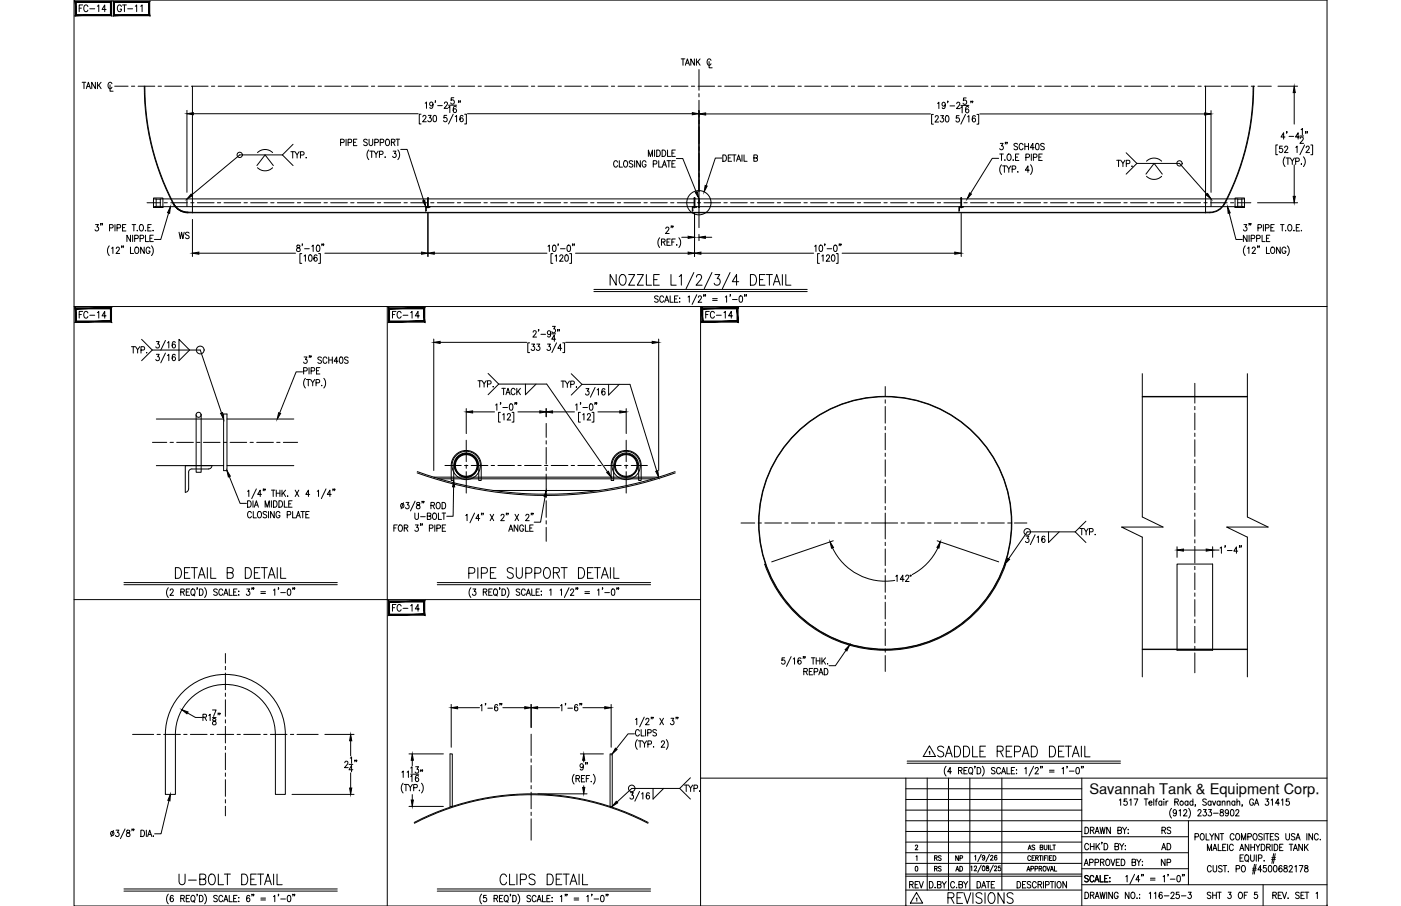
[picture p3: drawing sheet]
<svg xmlns="http://www.w3.org/2000/svg" width="432mm" height="279mm" viewBox="0 0 432 279" stroke-linecap="round" stroke-linejoin="round" font-family="sans-serif">
<defs><g id="words">
<g font-size="6.6">
<text x="53.3" y="179.6">DETAIL B DETAIL</text>
<text x="143.6" y="179.6">PIPE SUPPORT DETAIL</text>
<text x="288.2" y="234.6">SADDLE REPAD DETAIL</text>
<text x="54.3" y="274.1">U-BOLT DETAIL</text>
<text x="153.1" y="274.1">CLIPS DETAIL</text>
<text x="291.4" y="279.8">REVISIONS</text>
</g>
<g font-size="5.3">
<text x="23.6" y="4.9">FC-14</text>
<text x="35.3" y="4.9">GT-11</text>
<text x="54.3" y="74.8">WS</text>
<text x="23.6" y="99.5">FC-14</text>
<text x="119.9" y="99.5">FC-14</text>
<text x="216.6" y="99.5">FC-14</text>
<text x="153.8" y="123.1">TACK</text>
<text x="119.9" y="189.8">FC-14</text>
<text x="279.4" y="275.2">REV</text>
</g>
<g font-size="4.9">
<text x="343.3" y="52.6">TYP.</text>
<text x="39.5" y="110.1">TYP.</text>
<text x="209.9" y="245.2">TYP.</text>
<text x="357" y="263.2">AD</text>
<text x="357.4" y="258.2">RS</text>
<text x="357" y="268.1">NP</text>
</g>
<text font-size="4.5" x="335.7" y="244.9">Savannah Tank &amp; Equipment Corp.</text>
<g font-size="4.4">
<text x="287.2" y="269.9">RS</text>
<text x="287.2" y="266.7">RS</text>
<text x="293.5" y="266.7">NP</text>
<text x="293.9" y="269.9">AD</text>
</g>
</g></defs>
<!-- layer: TEXT -->
<g fill="none" stroke="#000" stroke-width=".31">
<path d="M286.4 230l2 3.3h-3.9zM334.4 255.1a1.01 1.01 0 0 1 1.1 1 1.01 1.01 0 0 1-1.1 1zM336.1 256.1l.9-.2 .1-.6-1-.2v2M336.6 256.1l.6 1M337.5 257.1l.6-2 .7 2M337.7 256.4h.8M339 255.1l.4 2 .4-2 .4 2 .4-2M339.7 259.8h-.2h.2l-.2 .5M342.2 255.1v2l-1.1-2v2M344.5 256.1l1-.2 .1-.6-1.1-.2v2l1.1-.2 .1-.5-.5-.3M345 246.8l.4-.4v1.9M346 255.1l.6 1v1"/>
<path d="M347.2 255.1l-.6 1M347.3 246.4h-.8l-.1 .8a.61 .61 0 0 1 .9 .1 .61 .61 0 0 1-.1 .8 .61 .61 0 0 1-.8-.1M347.6 257h.2zM347.7 255.8v.1zM348.2 246.8l.4-.4v1.9M349.5 246.4h1.2l-.8 1.9M352.7 246.4h1.1M353.2 246.4v1.9M354.1 247.6h.9l-.1-.5a.58 .58 0 0 0-.8 .7 .58 .58 0 0 0 .9 .3M355.6 246.4v1.9M356.1 247h.5M356.7 246.4l-.3 .1-.1 .3v1.5"/>
<path d="M358.1 247.3l-.2-.2a.58 .58 0 0 0-.8 .6 .58 .58 0 0 0 1 .4M358.1 247v1.3M358.7 246.4v.2zM358.7 247.1v1.2M359.4 247v1.3M360 247l-.4 .1-.2 .5M361.1 249.3a2.24 2.24 0 0 0 0 3M362.1 247.3l.9-.1 .1-.6-1-.2v1.9M362.6 250.3l-.1 .3a.54 .54 0 0 1-.8 .1 .54 .54 0 0 1 0-.8 .54 .54 0 0 1 .8 .1l.1 .3a.9 .9 0 0 1-.6 1.3l-.4-.2M362.6 247.3l.6 1M363.4 250l.4-.3v1.9M364.8 250.1l.2-.3 .5-.1 .3 .5-1.1 1.4h1.2"/>
<path d="M366.1 247.3l-.1-.2a.58 .58 0 0 0-.8 .6 .58 .58 0 0 0 .9 .4M366.1 247v1.3M366.4 249.3a2.31 2.31 0 0 1 0 3M367.7 247.3a.56 .56 0 0 0-.8 0 .56 .56 0 0 0 0 .8 .56 .56 0 0 0 .8 0M367.7 246.4v1.9M368.3 258.1l1-.1v-.8l-1-.1v1.9M368.5 248.3h-.2h.2l-.2 .4M369.2 250.1l.3-.4h.4l.3 .3-1.1 1.6h1.1M370.2 257.2l.2-.1a1 1 0 0 1 .8 1 1 1 0 0 1-.8 .9 1.27 1.27 0 0 1-.2-1.8zM370.9 249.7h.9l-.5 .7a.6 .6 0 0 1 .5 .9 .6 .6 0 0 1-1.1 0M371.7 257.1v1.9h1M371.8 246.7l-.4-.3-.7 .3 .2 .4 .9 .7v.3l-.4 .2-.7-.2"/>
<path d="M372.5 249.7h.9l-.5 .7a.6 .6 0 0 1 .5 1 .6 .6 0 0 1-1.1-.1M372.9 257.1l.6 .9v1M373.3 247.3a.56 .56 0 0 0-.8 0 .56 .56 0 0 0 0 .8 .56 .56 0 0 0 .8 0M373.3 247v1.3M373.7 247l.5 1.3 .5-1.3M374 250.8h1.5M374.1 257.1l-.6 .9M375.6 257.1v1.9l-1.1-1.9v1.9M376 257.1h1.1M376 247.3a.56 .56 0 0 0-.7 0 .56 .56 0 0 0 0 .8 .56 .56 0 0 0 .7 0M376 247v1.3M376.2 249.8v.5a.72 .72 0 0 1 .8 .4 .72 .72 0 0 1-.3 .9 .63 .63 0 0 1-.7-.6 .63 .63 0 0 1 .8-.6l.2-.3v-.3z"/>
<path d="M376.6 257.1v1.9M376.7 247.4l.4-.4 .4 .1v1.2M376.7 247v1.3M378.2 247.4l.4-.4 .4 .1 .1 1.2M378.2 247v1.3M378.6 250.3v.3a.54 .54 0 0 1-.8 .1 .54 .54 0 0 1 0-.8 .54 .54 0 0 1 .8 .1v.3a.9 .9 0 0 1-.6 1.3l-.3-.2M379.4 249.8l.3-.1a1.06 1.06 0 0 1 .6 .9 1.06 1.06 0 0 1-.6 1l-.3-.1-.2-.7zM380.3 257.5a.62 .62 0 0 0-.7-.4 .62 .62 0 0 0-.5 .7v.5a.62 .62 0 0 0 .5 .7 .62 .62 0 0 0 .7-.4M380.6 247.3a.56 .56 0 0 0-.8 0 .56 .56 0 0 0 0 .8 .56 .56 0 0 0 .8 0M380.6 247v1.3M380.9 250.1l.1-.3 .5-.1 .3 .5-1 1.4h1.1M381.1 257.2l.2-.1a1 1 0 0 1 .8 1 1 1 0 0 1-.8 .9 1.29 1.29 0 0 1-.2-1.8z"/>
<path d="M381.2 247.4l.4-.4 .4 .1 .1 1.2M381.2 246.4v1.9M382.7 259v-1.9l.6 1.9 .6-1.9v1.9M382.9 248.3l-.1 .4M384.6 258.1l.9-.1 .1-.8-1-.1v1.9M386.3 246.8a.61 .61 0 0 0-.7-.4 .61 .61 0 0 0-.5 .7v.5a.61 .61 0 0 0 .6 .8 .61 .61 0 0 0 .6-.8h-.4M386.5 257.2l.2-.1a1 1 0 0 1 .8 1 1 1 0 0 1-.8 .9 1.27 1.27 0 0 1-.2-1.8zM386.7 248.3l.6-1.9 .6 1.9M386.9 247.7h.8M389 257.3l-.4-.2-.7 .2 .2 .5 .9 .5-.1 .6-.6 .1-.4-.3M389.6 257.1v1.9M390 257.1h1.1"/>
<path d="M390.1 246.4h.9l-.5 .7a.6 .6 0 0 1 .5 .9 .6 .6 0 0 1-1.1 0M390.6 257.1v1.9M391.5 258h.7M391.8 246.8l.4-.4v1.9M392.6 257.1h-1.1v1.9h1.1M394.1 257.3l-.4-.2-.6 .1-.1 .5 .9 .5 .2 .5-.4 .3-.7-.3M394.3 247.7h-1.2l.8-1.3v1.9M395 246.8l.4-.4v1.9M396.3 257.1v1.4l.5 .5 .5-.3 .1-1.6M397.3 246.4h-.8l-.1 .8a.61 .61 0 0 1 .9 .1 .61 .61 0 0 1-.1 .8 .61 .61 0 0 1-.9-.1M399.1 257.3l-.4-.2-.6 .1v.5l.8 .5 .2 .5-.4 .3-.7-.3M399.4 259l.7-1.9 .6 1.9"/>
<path d="M399.7 258.4h.8M402.8 257.1v1.9M404.5 257.1v1.9l-1.1-1.9v1.9M406.3 257.5a.62 .62 0 0 0-.7-.4 .62 .62 0 0 0-.5 .7v.5a.62 .62 0 0 0 .4 .7 .62 .62 0 0 0 .8-.4M406.8 258.9h.2zM282.1 260.9l.3-.3 .4 .3-.7 1.2h.8M282.2 267.2h.2a.82 .82 0 0 1 .5 .7 .82 .82 0 0 1-.5 .7l-.3-.2zM282.3 264.2l.3-.3v1.5M282.4 277.1l.2-.2v1M282.5 275.2l1.9 3.3h-3.8zM288.2 273.6v.2zM288.9 272.8l1-.1v-.8l-1-.1v2l1.1-.2v-.4l-.4-.4"/>
<path d="M290.4 271.8l.6 1v1M291.7 271.8l-.7 1M294.2 272.3a.62 .62 0 0 0-.7-.5 .62 .62 0 0 0-.5 .8v.5a.62 .62 0 0 0 .5 .7 .62 .62 0 0 0 .7-.5M295.6 272.8l.9-.1 .1-.7-1-.2v2l1-.2 .1-.4-.4-.4M297 271.8l.6 1v1M298.3 271.8l-.7 1M299.2 267.3l.3-.2v1.4M300.3 267.4l.2-.3 .5 .2-.8 1.2h.9M300.4 264.1l.3-.3v1.5M301.1 271.8a1 1 0 0 1 1.2 1 1 1 0 0 1-1.2 1zM302.4 266.8l-1.1 2.2M302.4 263.5l-1.1 2.2"/>
<path d="M302.6 273.8l.6-2 .6 2M302.9 267.1h.2a.8 .8 0 0 1 .5 .7 .8 .8 0 0 1-.5 .7l-.4-.6zM303.5 264.3a.4 .4 0 0 1-.4 .4 .4 .4 0 0 1-.4-.5l.4-.4a.81 .81 0 0 1 .4 .7 .81 .81 0 0 1-.5 .8l-.2-.3M304 271.8h1.1M304.1 267.1v.4a.6 .6 0 0 1 .6 .3 .6 .6 0 0 1 0 .7 .48 .48 0 0 1-.8-.3 .48 .48 0 0 1 .6-.6l.2-.5zM304.6 271.8v2M304.9 263.5l-1 2.2M305.3 264.1l.5-.3 .2 .4-.8 1.1h.9M306.2 266.8l-1.1 2.2M306.5 267.4l.2-.3 .5 .2-.7 1.2h.8M306.6 271.8h-1.1v2M307.2 264v-.2a.73 .73 0 0 0-.8 .6 .73 .73 0 0 0 .5 .9 .42 .42 0 0 0 .3-.6 .42 .42 0 0 0-.6-.2l-.1 .3"/>
<path d="M308.4 267.1h-.6l-.1 .6a.46 .46 0 0 1 .7 0 .46 .46 0 0 1-.1 .7 .46 .46 0 0 1-.7-.1M313.5 271.8a1 1 0 0 1 1.1 1 1 1 0 0 1-1.1 1zM316.2 271.8h-1v2h1M316.5 268.6l.5-1.4 .4 1.4M316.7 268.2h.6M316.9 262.1l.5-1.5 .4 1.5M317.1 261.6h.5M317.6 264.2a.46 .46 0 0 0-.5-.3 .46 .46 0 0 0-.3 .5v.4a.46 .46 0 0 0 .3 .6 .46 .46 0 0 0 .5-.4M317.7 272.1l-.4-.3-.7 .3 .1 .5 .9 .5a.48 .48 0 0 1-.3 .7l-.7-.3M317.7 267.9h.8v-.7h-.8v1.4M318.1 264.6h.5M318.9 263.9h-.8v1.5h.8"/>
<path d="M318.9 260.8l-.3-.2-.5 .2 .1 .4 .7 .4-.3 .5-.5-.2M319 267.9h.7v-.7h-.7v1.4M319.2 264.6l.7-.1v-.6h-.7v1.5M319.4 272.3a.62 .62 0 0 0-.8-.5 .62 .62 0 0 0-.4 .8v.5a.62 .62 0 0 0 .4 .7 .62 .62 0 0 0 .8-.5M319.6 264.6l.4 .8M319.9 272.8l1-.1 .1-.7-1.1-.2v2M320.3 267.9l.7-.1v-.6h-.7v1.4M320.3 263.9h.8M320.5 272.8l.6 1M320.6 261.3l.7-.1 .1-.5-.8-.1v1.5l.8-.2v-.5l-.3-.1M320.7 267.9l.4 .7M320.7 263.9v1.5"/>
<path d="M321.4 263.9v1.5M321.6 271.8v2M321.7 267.2a.68 .68 0 0 1 .7 .7 .68 .68 0 0 1-.7 .7l-.2-.5zM321.8 260.6v1l.4 .5 .4-.2 .1-1.3M321.9 264.6h.5M322.2 272.9l1-.1v-.9l-1-.1v2M322.6 267.2l.5 1.4 .5-1.4M322.7 263.9h-.8v1.5M323 263.9v1.5M323.2 260.6v1.5M323.5 264.6h.4M323.6 260.6v1.5h.8"/>
<path d="M323.7 271.8h1.1M323.7 268.6l.5-1.4 .5 1.4M323.9 268.2h.6M324.2 263.9h-.7v1.5h.7M324.3 271.8v2M324.5 260.6h.8M324.6 263.9a.75 .75 0 0 1 .9 .7 .75 .75 0 0 1-.9 .8zM324.9 260.6v1.5M325 267.2v1.4h.7M325.2 271.8v2M326.1 271.9l.1-.1a1.01 1.01 0 0 1 .9 1 1.01 1.01 0 0 1-.9 1 1.27 1.27 0 0 1-.1-1.9zM328.7 271.8v2l-1.1-2v2"/>
<path d="M334.2 266.9l.6-1.9 .6 1.9M334.4 275.1a1 1 0 0 1 1.1 1 1 1 0 0 1-1.1 1zM334.4 266.3h.8M335.4 270.3l-.4-.3-.7 .3 .2 .4 .9 .7v.3l-.4 .3-.7-.3M335.5 260.6a.62 .62 0 0 0-.7-.5 .62 .62 0 0 0-.5 .8v.4a.62 .62 0 0 0 .5 .8 .62 .62 0 0 0 .7-.5M335.8 266l1-.1 .1-.7-1.1-.2v1.9M336.1 276.1l.9-.1 .1-.7-1-.2v2M336.1 260.1v2M336.1 261h1.1M336.6 276.1l.6 1M337.1 270.5a.61 .61 0 0 0-.7-.5 .61 .61 0 0 0-.5 .7v.5a.61 .61 0 0 0 .5 .8 .61 .61 0 0 0 .7-.5M337.2 260.1v2"/>
<path d="M337.4 272l.7-2 .6 2M337.5 277.1l.6-2 .7 2M337.5 266l1-.1v-.7l-1-.2v1.9M337.7 271.3h.8M337.7 276.5h.8M337.8 260.1v2M338.2 260.9l.7 1.2M338.9 260.1l-1.1 1.3M339 275.1l.4 2 .4-2 .4 2 .4-2M339.1 270v2h1M339.2 265.9l.9-.1v-.7l-.9-.1v1.9M339.7 265.9l.6 1"/>
<path d="M340.3 260.1a1 1 0 0 1 1.1 1 1 1 0 0 1-1.1 1zM340.5 270.9h.6M341.1 265.1l.1-.1a1 1 0 0 1 .9 .9 1 1 0 0 1-.9 1 1.26 1.26 0 0 1-.1-1.8zM341.1 275.1v2M341.5 270h-1v2h1M342 271.9h.1zM342.1 270.6v.2zM342.4 265l.6 1.9 .6-1.9M342.9 275.1v2l-1.2-2v2M343.6 261l1-.1v-.7l-1-.1v2l1.1-.2 .1-.5-.4-.4M344 265.9h.7M344.6 275.6a.62 .62 0 0 0-.7-.5 .62 .62 0 0 0-.5 .8v.5a.62 .62 0 0 0 .6 .7 .62 .62 0 0 0 .6-.7h-.4"/>
<path d="M345.1 265h-1.1v1.9h1.1M345.1 260.1l.6 .9v1.1M345.6 265a1 1 0 0 1 1.1 .9 1 1 0 0 1-1.1 1zM346.4 260.1l-.7 .9M346.8 260.8v.1zM346.8 261.9v.2zM347 270.4l.4-.4v2M348 275.1v2l-1.2-2v2M348.8 275.2l.2-.1a1 1 0 0 1 .8 1 1 1 0 0 1-.8 1 1.29 1.29 0 0 1-.2-1.9zM348.9 265.9l1-.1v-.7l-1-.1v1.9l1-.1 .1-.5-.4-.4M349.7 269.6l-1.4 3M350.4 277h.1z"/>
<path d="M350.4 265l.6 .9v1M351.2 275.8h.1M351.2 276.9h.1M351.3 271.3h-1.2l.8-1.3v2M351.6 265l-.6 .9M351.9 269.7h-.1h.1l-.1 .5M352 266.8h.2zM352.1 265.6v.2zM352.4 269.7l-.1 .5M354.2 275.5l.4-.4v2M354.6 270.8h1.4M354.6 271.4h1.4"/>
<path d="M355.8 275.5l.4-.4v2M358.2 275.4l-.3-.3a1.1 1.1 0 0 0-.7 1 1.1 1.1 0 0 0 .6 1 .58 .58 0 0 0 .5-.8 .58 .58 0 0 0-1-.1l-.1 .3M358.5 270.4l.4-.4v2M358.8 276.3h1.5M360.1 269.7l-.2 .5M360.7 271.1h1.4M360.9 275.6l.3-.5h.3l.4 .4-.3 .7-.8 .9h1.2M362.9 270.1l.3-.1a1.09 1.09 0 0 1 .6 1 1.09 1.09 0 0 1-.6 1 1.43 1.43 0 0 1-.3-1.9zM363.4 275.1h-.8l-.1 .9a.61 .61 0 0 1 .9 0 .61 .61 0 0 1-.1 .9 .61 .61 0 0 1-.9-.2M364.1 276.3h1.4M364.5 269.7l-.1 .5M365 269.7h-.2h.2l-.2 .5"/>
<path d="M366.2 275.1h.9l-.5 .8a.6 .6 0 0 1 .5 .9 .6 .6 0 0 1-1-.1M372.1 262.3v-1.9l.7 1.9 .6-1.9v1.9M373.2 275.4l-.4-.3-.7 .3 .1 .5 .9 .5a.48 .48 0 0 1-.3 .7l-.7-.3M373.3 267.4a.61 .61 0 0 0-.7-.5 .61 .61 0 0 0-.5 .8v.4a.61 .61 0 0 0 .5 .8 .61 .61 0 0 0 .7-.5M373.8 276.1h1.1M373.8 275.1v2M373.8 262.3l.6-1.9 .7 1.9M373.9 266.9l.1 1.7 .4 .3 .5-.3 .1-1.7M374 261.7h.8M374.9 275.1v2M375.3 275.1h1.1M375.5 260.4v1.9h.9"/>
<path d="M375.8 275.1v2M376.7 267.2l-.4-.3-.6 .1v.7l.8 .4 .2 .5-.4 .3-.7-.3M376.8 261.3h.7M377 266.9h1.1M377.5 266.9v2M377.9 260.4h-1.1v1.9h1.1M378.4 260.4v1.9M378.5 275.1h.9l-.5 .8a.6 .6 0 0 1 .5 .9 .6 .6 0 0 1-1-.1M378.6 268.7v.2zM380.1 260.8a.62 .62 0 0 0-.7-.4 .62 .62 0 0 0-.5 .7v.5a.62 .62 0 0 0 .5 .7 .62 .62 0 0 0 .7-.4M381 267.9h.9l.1-.8-1-.2v2M382 275.2l.1-.1a1 1 0 0 1 .9 1 1 1 0 0 1-.9 1 1.27 1.27 0 0 1-.1-1.9z"/>
<path d="M382.1 262.3l.6-1.9 .7 1.9M382.2 264.6h.6M382.3 261.7h.8M382.9 267l.2-.1a1.01 1.01 0 0 1 .8 1 1.01 1.01 0 0 1-.8 1 1.29 1.29 0 0 1-.2-1.9zM383.2 263.6h-1v2h1M383.5 276.1h.6M383.8 263.9l.3-.3a1 1 0 0 1 .8 1 1 1 0 0 1-.8 1l-.5-.7zM384.3 265.2l.5 .6M384.5 275.1h-1v2M384.9 260.4v1.9l-1.1-1.9v1.9M385.4 263.6v1.4l.5 .6 .6-.3 .1-1.7M385.5 261.3h1.2"/>
<path d="M385.5 260.4v1.9M386 268.3h1.1M386.1 267.8h1.1M386.7 266.6l-.6 3M386.7 260.4v1.9M387.1 260.4l.6 .9v1M387.1 266.6l-.5 3M387.2 263.6v2M387.5 275.1h-.8l-.1 .9a.61 .61 0 0 1 .9 0 .61 .61 0 0 1-.1 .9 .61 .61 0 0 1-.9-.2M387.9 264.7l.9-.1 .1-.8-1-.2v2M388.3 260.4l-.6 .9M388.7 260.4a1 1 0 0 1 1.2 .9 1 1 0 0 1-1.2 1z"/>
<path d="M388.9 268.2h-1.2l.8-1.3v2M389.6 265.4v.2zM390.2 266.9h-.8v.9a.62 .62 0 0 1 .9 0 .62 .62 0 0 1-.1 .9 .62 .62 0 0 1-.9-.2M390.4 261.3l1-.1v-.7l-1-.1v1.9M391 261.3l.5 1M391.1 267l.3-.1a1.08 1.08 0 0 1 .6 1 1.08 1.08 0 0 1-.6 1l-.5-.8zM391.9 265h1.1M392 264.5h1.1M392.1 260.4v1.9M392.3 276.1l1-.1v-.8l-1-.1v2M392.6 263.2l-.6 3.1M392.7 267l.3-.1a1.09 1.09 0 0 1 .6 1 1.09 1.09 0 0 1-.6 1l-.4-.4-.1-.4z"/>
<path d="M392.7 260.4a.99 .99 0 0 1 1.2 .9 .99 .99 0 0 1-1.2 1zM392.9 276.1l.5 1M393 263.2l-.5 3.1M394 276.1h.6M394.4 261.3h.6M395 275.1h-1v2h1M395.1 267.2l-.3-.3a1.1 1.1 0 0 0-.7 1 1.1 1.1 0 0 0 .6 1 .57 .57 0 0 0 .6-.5 .57 .57 0 0 0-.5-.6 .57 .57 0 0 0-.7 .4M395.2 275.1l.7 2 .6-2M395.4 260.4h-1v1.9h1M395.8 267v.6a.73 .73 0 0 1 .9 .4 .73 .73 0 0 1-.3 .9 .64 .64 0 0 1-.8-.7 .64 .64 0 0 1 .9-.5l.2-.3-.1-.4zM396.9 277h.2zM397.3 267.4l.4-.5h.3l.3 .4-1 1.6h1.1"/>
<path d="M397.3 260.4h1.2M397.9 260.4v1.9M398.6 262.3l.7-1.9 .6 1.9M398.9 261.7h.8M399.1 267.3l.4-.4v2M400.4 275.4l-.4-.3-.7 .3 .1 .4 1 .7v.3l-.4 .3-.7-.3M400.5 266.9h1.1l-.8 2M401 276.1h.6M401.4 260.4v1.9l-1.1-1.9v1.9M402 275.1h-1v2h1M402.1 260.4v1.9M402.2 267v.6a.73 .73 0 0 1 .9 .4 .73 .73 0 0 1-.3 .9 .64 .64 0 0 1-.8-.7 .64 .64 0 0 1 .9-.5l.2-.3-.1-.4z"/>
<path d="M402.3 275.1h1.1M402.5 261.2l.7 1.1M402.8 275.1v2M403.2 260.4l-1.1 1.3M405.6 275.5l.4-.4v2"/>
<circle cx="364.2" cy="247.6" r=".62"/>
</g>
<!-- layer: 0 -->
<g fill="none" stroke="#000" stroke-width=".31">
<path d="M22.8 0h386.2v279.4h-386.2zM22.8 94.5h386.2M119.4 94.5v184.9M215.9 94.5v184.9M22.8 184.9h193.1M215.9 240h193.1M279.2 240v39.4M285.8 240v34.5M292.3 240v34.5M298.9 240v34.5M308.8 240v34.5M333.4 240v39.4"/>
<path d="M279.2 243.2h54.2M279.2 249.8h54.2M279.2 253.1h129.8M279.2 259.7h54.2M279.2 256.4h54.2M279.2 246.5h54.2M333.4 258h32.9M366.3 253.1v19.7M279.2 270.2h54.2M279.2 274.5h54.2M279.2 269.6h54.2M279.2 263h87.1"/>
<path d="M279.2 266.3h54.2M333.4 272.8h75.6M333.4 267.9h32.9M389.3 272.8v6.6"/>
</g>
<!-- layer: SHOP TAG -->
<path d="M279.2 279.4h.1M409 279.4h.1" fill="none" stroke="#000" stroke-width=".31"/>
<!-- layer: DIM -->
<g fill="none" stroke="#000" stroke-width=".31">
<path d="M210 18.2h1.1M210.5 18.2v1.9M211.5 19.5h.8M214 18.2v1.9l-1.1-1.9v1.9M214.7 18.2v1.9M215.1 19l.7 1.1M215.8 18.2l-1.1 1.3M218.5 18.9v2h1M219.1 18.6a.62 .62 0 0 0-.7-.4 .62 .62 0 0 0-.5 .7v.5a.62 .62 0 0 0 .5 .7 .62 .62 0 0 0 .7-.4M25.3 25.4h1.1M25.9 25.4v1.9M26.6 27.3l.6-1.9 .7 1.9"/>
<path d="M26.8 26.7h.8M29.4 25.4v1.9l-1.1-1.9v1.9M30 25.4v1.9M30.4 26.2l.8 1.1M31.2 25.4l-1.2 1.3M33.9 26.2v1.9h1M34.5 25.8a.62 .62 0 0 0-.7-.4 .62 .62 0 0 0-.5 .7v.5a.62 .62 0 0 0 .5 .7 .62 .62 0 0 0 .7-.4M57.6 34v25.3M59.6 35.1h69.3M129.8 35.2h-.6v3h.6M130.3 36l.2-.3 .5-.1 .3 .6-1 1.3h1.1M131 31.8l.4-.3v1.9"/>
<path d="M132 35.6h.9l-.5 .7a.6 .6 0 0 1 .5 1 .6 .6 0 0 1-1.1-.1M133.5 32.1a.56 .56 0 0 1-.9 .4 .56 .56 0 0 1 .1-.9l.2-.1a1.07 1.07 0 0 1 .6 1 1.07 1.07 0 0 1-.7 .9l-.3-.3M133.7 35.7l.2-.1a1.07 1.07 0 0 1 .7 1 1.07 1.07 0 0 1-.7 .9 1.4 1.4 0 0 1-.2-1.8zM134.2 31.2l-.1 .4M134.9 32.6h1.4M137 31.9l.1-.3 .5-.1 .3 .5-1 1.4h1.1M137.7 35.6h-.8l-.1 .8a.62 .62 0 0 1 .9 .1 .62 .62 0 0 1-.1 .9 .62 .62 0 0 1-.9-.2M138.2 33.1l.4-.3v1.9M138.2 32.4h2.5M139.7 35.2l-1.5 3M139.9 30.1h-.8l-.1 .9a.61 .61 0 0 1 .9 0 .61 .61 0 0 1-.1 .9 .61 .61 0 0 1-.9-.2M140.3 36l.4-.4v1.9"/>
<path d="M140.6 33l-.3-.2a1.11 1.11 0 0 0-.1 1.9 .55 .55 0 0 0 .6-.5 .55 .55 0 0 0-.5-.6 .55 .55 0 0 0-.6 .5M141.4 31.2h-.1h.1l-.1 .4M141.9 31.2l-.1 .4M142.7 35.9l-.3-.3a1.11 1.11 0 0 0-.1 1.9 .55 .55 0 0 0 .6-.5 .55 .55 0 0 0-.5-.6 .55 .55 0 0 0-.6 .5M143.2 35.2h.5v3h-.5M144.1 35.1h69.3M211.2 20.1l.7-1.9 .6 1.9M215.3 34v25M215.5 34.1v24.9M217.5 35.1h69.3M287.7 35.3h-.6v3h.6M288.2 36.1l.4-.4h.3l.3 .3-.2 .7-.8 .9h1.1"/>
<path d="M289 31.9l.4-.4v2M289.9 35.7h.9l-.5 .7a.6 .6 0 0 1 .5 .9 .6 .6 0 0 1-1 0M291.4 32.2l-.3 .5a.55 .55 0 0 1-.7-.2 .55 .55 0 0 1 .1-.8 .55 .55 0 0 1 .8 .1l.1 .4a.93 .93 0 0 1-.7 1.3l-.3-.3M291.6 35.8l.2-.1a1.06 1.06 0 0 1 .7 1 1.06 1.06 0 0 1-.7 .9l-.4-.8zM292.2 31.2h-.2h.2l-.2 .5M292.8 32.7h1.4M294.9 32l.1-.4 .5-.1 .3 .6-1 1.4h1.1M295.6 35.7h-.8l-.1 .8a.62 .62 0 0 1 .9 0 .62 .62 0 0 1-.1 .9 .62 .62 0 0 1-.9-.1M296.1 33.2l.4-.4v2M296.1 32.5h2.5M297.6 35.3l-1.5 3M297.8 30.2h-.8l-.1 .9a.62 .62 0 0 1 .9 0 .62 .62 0 0 1-.1 .9 .62 .62 0 0 1-.9-.2"/>
<path d="M298.2 36l.4-.3v1.9M298.5 33.1l-.3-.3a1.12 1.12 0 0 0-.1 2 .58 .58 0 0 0 .5-.8 .58 .58 0 0 0-.9-.1l-.1 .3M299.3 31.2h-.1h.1l-.1 .5M299.8 31.2h-.1h.1l-.1 .5M300.6 35.9l-.5-.2a1.13 1.13 0 0 0 .1 1.9 .58 .58 0 0 0 .5-.8 .58 .58 0 0 0-1-.1v.3M301.1 35.3h.5v3h-.5M302 35.1h69.3M373.3 34.1v25.2M393.9 26.6h6M398.9 28.6v9.7M79.2 51.1l2.5-3.3 2.5 3.3M79.4 51.7a3.3 3.3 0 0 0 4.6 0"/>
<path d="M79.4 47.1a3.3 3.3 0 0 1 4.6 0M87 47.8h-13.1l-14.8 12.3M87 47.8l3.3 3.3M89.7 46.8h1.1M90.2 46.8v1.9M90.3 44.5l-3.3 3.3M90.9 46.8l.7 .9v1M92.2 46.8l-.6 .9M92.6 47.8l1-.1v-.7l-1-.2v1.9M94.4 48.6v.1zM105 44l.9-.1v-.9l-.9-.1v2M106.7 42.9v2"/>
<path d="M107.3 44l.9-.1 .1-.8-1-.2v2M109 43.9h.6M110 42.9h-1v2h1M113.2 43.2l-.4-.3-.7 .3 .1 .5 1 .6v.3l-.4 .3-.7-.3M113.7 46.2a2.3 2.3 0 0 0 0 3M113.7 42.9v1.4l.5 .6 .6-.3 .1-1.7M114 46.6h1.1M114.6 46.6v2M115.3 46.6l.6 .9v1.1M115.5 44l1-.1v-.8l-1-.2v2M116.5 46.6l-.6 .9M116.9 47.6l1-.1 .1-.7-1.1-.2v2"/>
<path d="M117.2 44l1-.1v-.9l-1-.1v2M118.7 48.4v.2zM119.1 43l.2-.1a1.01 1.01 0 0 1 .8 1 1.01 1.01 0 0 1-.8 1 1.29 1.29 0 0 1-.2-1.9zM120.6 43.9l1-.1 .1-.7-1.1-.2v2M121.2 46.6h.8l-.4 .7a.6 .6 0 0 1 .4 1 .6 .6 0 0 1-1-.1M121.2 43.9l.5 1M122 42.9h1.2M122.6 46.2a2.3 2.3 0 0 1 0 3M122.6 42.9v2M123.5 46.1h2l5.1 15.7M190.3 50a.62 .62 0 0 0-.7-.4 .62 .62 0 0 0-.5 .7v.5a.62 .62 0 0 0 .5 .7 .62 .62 0 0 0 .7-.4M190.9 49.6v1.9h1"/>
<path d="M192.5 49.7l.1-.1a1.01 1.01 0 0 1 .9 .9 1.01 1.01 0 0 1-.9 1 1.29 1.29 0 0 1-.1-1.8zM195.1 49.8l-.5-.2-.5 .1v.6l.8 .4 .2 .5-.5 .3-.7-.3M195.6 49.6v1.9M197.4 49.6v1.9l-1.2-1.9v1.9M199.1 50a.62 .62 0 0 0-.7-.4 .62 .62 0 0 0-.5 .7v.5a.62 .62 0 0 0 .6 .8 .62 .62 0 0 0 .6-.8h-.4M199.8 48.2v-1.9l.7 1.9 .6-1.9v1.9M201.3 50.6l1-.1 .1-.8-1.1-.1v1.9M201.7 46.3v1.9M202.4 46.3a.99 .99 0 0 1 1.1 1 .99 .99 0 0 1-1.1 .9zM203 49.6v1.9h1M204.1 46.3a1 1 0 0 1 1.1 1 1 1 0 0 1-1.1 .9zM204.1 51.5l.7-1.9 .6 1.9"/>
<path d="M204.4 50.9h.8M205.6 49.6h1.1M205.7 46.3v1.9h1M206.1 49.6v1.9M207.1 47.2h.6M207.1 50.5h.6M208.1 46.3h-1v1.9h1M208.1 49.6h-1v1.9h1M208.5 48.9h1.9l4.2 10.3M222.4 48.7h-1.9l-2.9 8.6M222.8 47.8a.99 .99 0 0 1 1.1 1 .99 .99 0 0 1-1.1 .9zM224.5 48.7h.6"/>
<path d="M225.5 47.8h-1v1.9h1M225.7 47.8h1.1M226.3 47.8v1.9M227 49.7l.6-1.9 .7 1.9M227.2 49.1h.8M228.7 47.8v1.9M229.3 47.8v1.9h1M232.3 48.7l1-.1 .1-.6-1.1-.2v1.9l1.1-.1 .1-.5-.4-.4M307.8 48.8h-2l-6.7 10.8M308.1 47.5h1.1M308.3 44.2h.9l-.5 .8a.6 .6 0 0 1 .5 .9 .6 .6 0 0 1-1.1-.1M308.7 50.8a2.3 2.3 0 0 0 0 3"/>
<path d="M308.7 47.5v2M309 51.2h1.1M309.6 51.2v1.9M309.7 49.3v.2zM310 43.9h-.2h.2l-.2 .5M310.3 51.2l.6 .9v1M310.4 43.9l-.1 .5M310.7 47.6l.1-.1a1.01 1.01 0 0 1 .9 1 1.01 1.01 0 0 1-.9 1 1.29 1.29 0 0 1-.1-1.9zM311.6 51.2l-.7 .9M312 52.2l.9-.1 .1-.7-1-.2v1.9M312.2 49.4h.2zM313 48.5h.6"/>
<path d="M313.6 44.5l-.4-.3-.7 .3 .2 .5 .9 .4-.1 .7-.6 .1-.4-.3M313.6 53h.2zM314 47.5h-1v2h1M315.3 44.7a.61 .61 0 0 0-.7-.5 .61 .61 0 0 0-.5 .8v.4a.61 .61 0 0 0 .5 .8 .61 .61 0 0 0 .7-.5M315.9 44.2v2M315.9 45.1h1.1M316.2 48.5h.9l.1-.8-1-.2v2M317 44.2v2M317.2 52.5h-1.2l.8-1.3v1.9M317.6 50.8a2.3 2.3 0 0 1 0 3M317.9 47.5v2M318.5 48.5h1v-.9l-1-.1v2"/>
<path d="M318.7 45.5h-1.2l.8-1.3v2M319.4 44.3l.2-.1a1.07 1.07 0 0 1 .7 1 1.07 1.07 0 0 1-.7 1 1.41 1.41 0 0 1-.2-1.9zM320.2 48.5h.6M321.2 47.5h-1v2h1M321.9 44.5l-.4-.3-.8 .3 .2 .5 .9 .4 .1 .5-.4 .3-.8-.3M350.4 50.4h13.1l8.4 9.5M353.2 53.7l2.5-3.3 2.5 3.3M353.4 54.4a3.3 3.3 0 0 0 4.6 0M353.4 49.7a3.3 3.3 0 0 1 4.6 0M393.8 44.7h-.6v3h.6M395.2 45.1h-.8l-.1 .8a.61 .61 0 0 1 .9 0 .61 .61 0 0 1 0 .9 .61 .61 0 0 1-.9-.1M395.9 45.6l.4-.5h.3l.3 .3-.2 .7-.8 1h1.1"/>
<path d="M396 42.2h-1.2l.8-1.3v2M396 48.4a2.3 2.3 0 0 0 0 3M396.4 48.7h1.1M396.7 40.7h-.2h.2l-.2 .4M396.9 48.7v2M397.3 42.1h1.4M397.7 48.7l.6 1v1M398.9 50.8v9.8M398.9 48.7l-.6 1M399.3 49.8l1-.1 .1-.8-1.1-.2v2M399.4 45.4l.4-.3v2M400.5 42.2h-1.2l.8-1.3v2"/>
<path d="M400.6 41.9h1.2M400.7 42.7l.2-.3 .5-.2 .3 .6-1.1 1.4h1.2M401 40l.4-.4v2M401 50.6h.2zM401.7 48.4a2.24 2.24 0 0 1 0 3M402.1 44.7l-1.5 3M402.5 40.7h-.2h.2l-.2 .4M402.6 45.6l.3-.5h.3l.3 .3-.2 .7-.8 1h1.1M403 40.7h-.2h.2l-.2 .4M404 44.7h.6v3h-.6M29.4 69.3h.9l-.5 .7a.6 .6 0 0 1 .5 .9 .6 .6 0 0 1-1-.1M31.1 69h-.1h.1l-.1 .4"/>
<path d="M31.6 69l-.1 .4M33.7 75.8a2.3 2.3 0 0 0 0 3M33.8 70.3l.9-.1 .2-.3-.2-.6h-.9v1.9M34.4 76.6l.4-.4v2M35.4 69.3v1.9M35.8 76.7l.2-.4 .5-.1 .3 .6-1 1.4h1.1M36.1 70.3l.9-.1v-.9h-.9v1.9M37.6 75.9h-.2h.2l-.2 .5M37.8 70.2h.6M38.1 75.9h-.2h.2l-.2 .5M38.8 69.3h-1v1.9h1M40.2 72.5v2l-1.1-2v2"/>
<path d="M40.2 76.2v2h1M40.7 69.3h1.1M40.9 72.5v2M41.3 69.3v1.9M41.5 73.6l1-.1 .1-.3-.1-.6-1-.1v2M41.8 76.3l.2-.1a1 1 0 0 1 .8 1 1 1 0 0 1-.8 1 1.26 1.26 0 0 1-.2-1.9zM42.3 71h.1M43.2 73.6l1-.2-.1-.8-.9-.1v2M43.3 69.3h.1a1 1 0 0 1 .8 .9 1 1 0 0 1-.8 1 1.29 1.29 0 0 1-.1-1.9zM44.5 76.2v2l-1.2-2v2M44.8 71.1h.1zM44.9 72.5v2h.9"/>
<path d="M45.6 70.2h.6M46.2 76.7a.61 .61 0 0 0-.7-.5 .61 .61 0 0 0-.5 .8v.4a.61 .61 0 0 0 .6 .8 .61 .61 0 0 0 .6-.8h-.4M46.2 73.5h.6M46.6 69.3h-1v1.9h1M46.7 75.8a2.3 2.3 0 0 1 0 3M47.2 71h.1M47.2 72.5h-1v2h1M52 65.7l-2.4 8.2h-2M59.3 67.7v11.4M61.3 78.1h29.8M91.6 75.7v.5a.72 .72 0 0 1 .8 .5 .72 .72 0 0 1-.3 .9 .63 .63 0 0 1-.8-.7 .63 .63 0 0 1 .9-.6l.2-.6zM93 78.2h-.6v3h.6"/>
<path d="M93.2 75.3l-.1 .5M93.7 79l.4-.4v2M93.9 76.7h1.4M95.3 78.7l.3-.1a1.07 1.07 0 0 1 .6 1 1.07 1.07 0 0 1-.6 1 1.38 1.38 0 0 1-.3-1.9zM96.1 76l.4-.4v2M97.7 75.7l.3-.1a1.07 1.07 0 0 1 .6 1 1.07 1.07 0 0 1-.6 1 1.38 1.38 0 0 1-.3-1.9zM97.7 78.9l-.3-.3a1.11 1.11 0 0 0-.1 2 .55 .55 0 0 0 .6-.6 .55 .55 0 0 0-.5-.5 .55 .55 0 0 0-.6 .4M98.2 78.2h.5v3h-.5M99.3 75.3h-.2h.2l-.2 .5M99.8 75.3l-.2 .5M100.1 78.1h29.8M131.9 65.8v13.3"/>
<path d="M133.9 78.1h34.7M168.9 76l.4-.4v2M170.4 78.2h-.6v3h.6M170.5 75.7l.3-.1a1.07 1.07 0 0 1 .6 1 1.07 1.07 0 0 1-.6 1 1.38 1.38 0 0 1-.3-1.9zM171.1 79l.4-.4v2M172.1 75.3h-.2h.2l-.2 .5M172.5 79.1l.4-.5h.3l.3 .4-1 1.6h1.1M172.7 76.7h1.5M174.3 78.7l.2-.1a1.07 1.07 0 0 1 .7 1 1.07 1.07 0 0 1-.7 1 1.38 1.38 0 0 1-.2-1.9zM175 75.7l.2-.1a1.07 1.07 0 0 1 .7 1 1.07 1.07 0 0 1-.7 1 1.38 1.38 0 0 1-.2-1.9zM175.6 78.2h.5v3h-.5M176.6 75.3h-.2h.2l-.2 .5"/>
<path d="M177.1 75.3h-.2h.2l-.2 .5M177.4 78.1h34.7M203.3 73.3a2.3 2.3 0 0 0 0 3M203.9 74.6l1-.1v-.7l-1-.1v2M204.4 74.6l.6 1.1M205.2 70.5l.3-.5h.3l.4 .4-.3 .7-.8 .9h1.1M205.6 74.6h.6M206.6 73.7h-1v2h1M207 69.7h-.2h.2l-.2 .5M207.1 74.6h.6M207.4 69.7l-.1 .5M208.1 73.7h-1v2"/>
<path d="M208.5 75.6h.2zM209.2 73.3a2.3 2.3 0 0 1 0 3M210.1 73.2h2M214.1 65.8v13.3M215.4 72.3v1.9M216 78.1h34.8M217.4 73.2h2M251.1 76l.4-.4v2M252.6 78.2h-.6v3h.6M252.7 75.7l.2-.1a1.07 1.07 0 0 1 .7 1 1.07 1.07 0 0 1-.7 1 1.35 1.35 0 0 1-.2-1.9zM253.3 79l.4-.4v2M254.3 75.3h-.2h.2l-.2 .5"/>
<path d="M254.7 79.1l.2-.4 .5-.1 .3 .6-1.1 1.4h1.2M254.9 76.7h1.4M256.5 78.7l.2-.1a1.07 1.07 0 0 1 .7 1 1.07 1.07 0 0 1-.7 1 1.35 1.35 0 0 1-.2-1.9zM257.2 75.7l.2-.1a1.07 1.07 0 0 1 .6 1 1.07 1.07 0 0 1-.6 1 1.35 1.35 0 0 1-.2-1.9zM257.7 78.2h.6v3h-.6M258.7 75.3l-.1 .5M259.2 75.3h-.1h.1l-.1 .5M259.5 78.1h34.8M296.2 65.8v13.3M378.8 65.7l2.1 8.2h2M383.4 69.3h.9l-.5 .7a.6 .6 0 0 1 .5 .9 .6 .6 0 0 1-1.1-.1M383.8 75.8a2.24 2.24 0 0 0 0 3"/>
<path d="M384.3 72.5v2l-1.1-2v2M384.5 76.6l.4-.4v2M385 72.5v2M385.1 69l-.2 .4M385.6 69h-.2h.2l-.2 .4M385.6 73.6l1-.1v-.9l-1-.1v2M386 76.7l.1-.4 .5-.1 .3 .6-1 1.4h1.1M387.3 73.6l1-.1v-.9l-1-.1v2M387.6 62.5h12.3M387.7 70.3l1-.1v-.9h-1v1.9M387.7 75.9h-.2h.2l-.2 .5M388.2 75.9l-.2 .5"/>
<path d="M389 72.5v2h.9M389.4 69.3v1.9M390 70.3l1.1-.2-.1-.8h-1v1.9M390.3 76.2v2h1M390.3 73.5h.7M391.4 72.5h-1.1v2h1.1M391.7 70.2h.6M391.9 76.3l.2-.1a1 1 0 0 1 .8 1 1 1 0 0 1-.8 1 1.24 1.24 0 0 1-.2-1.9zM392.7 69.3h-1v1.9h1M394.6 76.2v2l-1.2-2v2M394.7 69.3h1.1M395.2 69.3v1.9"/>
<path d="M396.2 71.1h.1zM396.3 76.7a.62 .62 0 0 0-.7-.5 .62 .62 0 0 0-.5 .8v.4a.62 .62 0 0 0 .6 .8 .62 .62 0 0 0 .6-.8h-.4M396.8 75.8a2.24 2.24 0 0 1 0 3M397.2 69.3h.2a1 1 0 0 1 .8 .9 1 1 0 0 1-.8 1 1.27 1.27 0 0 1-.2-1.9zM398.7 71.1h.2zM399.5 70.2h.7M400.6 69.3h-1.1v1.9h1.1M401 71.1h.2zM183 89.3h65.8M183 89.9h65.8M189.9 84.7v3.2l-1.9-3.2v3.2M191.4 84.8l.2-.1a1.44 1.44 0 0 1 1.4 2 1.08 1.08 0 0 1-1.1 1.3 1.08 1.08 0 0 1-1.1-1.3l.2-1.3z"/>
<path d="M193.8 84.7h1.8l-1.8 3.2h1.8M196.4 84.7h1.9l-1.9 3.2h1.9M199.2 84.7v3.2h1.6M201.5 86.2h1M202.9 91.5l-.4-.3-.8 .3 .2 .5 .9 .5 .1 .4-.4 .3-.8-.3M203.2 84.7h-1.7v3.2h1.7M204.5 91.7a.61 .61 0 0 0-.7-.4 .61 .61 0 0 0-.5 .7v.5a.61 .61 0 0 0 .5 .7 .61 .61 0 0 0 .7-.4M204.9 93.2l.6-2 .6 2M205.1 92.6h.8M206.5 91.2v2h1M206.8 84.7v3.2h1.6M207.9 92.2h.6"/>
<path d="M208.9 91.2h-1v2h1M209.3 85.3l.7-.6v3.2M209.4 92h.2zM209.4 93.1h.2zM212 91.6l.4-.4v2M213.8 84l-2.3 5M214.7 85.4l.1-.4 .4-.3h.5l.4 .3a1.13 1.13 0 0 1-.3 1.4l-1.3 1.5h1.9M214.8 90.9l-1.5 3M215.2 91.7l.4-.5h.3l.3 .4-.2 .7-.8 .9h1.1M217 91h-.2h.2l-.2 .4M217.5 91l-.2 .4M219.4 84l-2.4 5"/>
<path d="M219.6 92.1h1.5M219.6 92.6h1.5M220.4 84.7h1.4l-.8 1.2a.99 .99 0 0 1 .8 1.6 .99 .99 0 0 1-1.7-.2M223.5 91.6l.4-.4v2M225 84l-2.4 5M225.1 91l-.1 .4M225.8 92.4h1.4M227.7 86.9h-2l1.3-2.2v3.2M228 91.3l.4-.1a1.15 1.15 0 0 1-.2 2l-.4-.4v-.4zM229.6 91l-.2 .4M230.1 91l-.2 .4M231.3 84.7h.9a1.87 1.87 0 0 1 0 3.2h-.9z"/>
<path d="M234.1 86.2h1M235.8 84.7h-1.7v3.2h1.7M236.2 84.7h1.9M237.1 84.7v3.2M238.3 87.9l1.1-3.2 1.1 3.2M238.7 86.9h1.4M241.1 84.7v3.2M242.2 84.7v3.2h1.6M46.9 108h14.8l6.6 19.4M48.2 109.3h.9l-.5 .7a.6 .6 0 0 1 .5 .9 .6 .6 0 0 1-1.1-.1M48.2 105.3h.9l-.5 .8a.6 .6 0 0 1 .5 .9 .6 .6 0 0 1-1.1 0M51 108.9l-1.4 3"/>
<path d="M51 105l-1.4 3M51.6 109.6l.4-.3v1.9M51.6 105.7l.4-.4v2M54 109.5l-.5-.2a1.14 1.14 0 0 0 .1 1.9 .59 .59 0 0 0 .5-.7 .59 .59 0 0 0-.8-.4l-.2 .5M54 105.6l-.3-.3a1.11 1.11 0 0 0-.1 2 .55 .55 0 0 0 .6-.5 .55 .55 0 0 0-.5-.6 .55 .55 0 0 0-.6 .5M55.2 104.6l3.2 3.4-3.2 3.2zM93.2 114.7h-1.9l-5.1 12.7M93.6 114.4l.9-.1 .1-.7-1-.2v1.9M93.7 110.1h.9l-.5 .7a.6 .6 0 0 1 .5 1 .6 .6 0 0 1-1-.1M94.1 116.7a2.28 2.28 0 0 0 0 3M94.4 117h1.2M95 117v2"/>
<path d="M95.3 113.4v1.9M95.4 109.8l-.1 .5M95.7 117l.7 1v1M95.9 109.8l-.2 .5M95.9 114.4l.9-.1 .1-.7-1-.2v1.9M97 117l-.6 1M97.4 118.1l1-.1v-.8l-1-.2v2M97.6 114.3h.6M98.6 113.4h-1v1.9h1M99.1 110.4l-.4-.3-.7 .3v.3l1.1 .8v.3l-.4 .3-.7-.3M99.1 118.9h.2zM99.8 116.7a2.28 2.28 0 0 1 0 3"/>
<path d="M100.8 110.6a.61 .61 0 0 0-.8-.5 .61 .61 0 0 0-.4 .7v.5a.61 .61 0 0 0 .4 .8 .61 .61 0 0 0 .8-.5M101.3 110.1v2M101.3 111h1.1M102.4 110.1v2M104.2 111.4h-1.2l.8-1.3v2M104.8 110.2h.7l.1 .3v1.2l-.4 .4-.5-.4-.1-.8zM107.3 110.4l-.4-.3-.7 .3 .1 .3 1 .8v.3l-.4 .3-.7-.3M133.7 104.6v40.5M135.7 105.6h26.6M147.3 117.4h1.1M147.8 117.4v2M148.6 117.4l.6 .9v1.1"/>
<path d="M149.9 117.4l-.7 .9M150.2 118.4l1-.1v-.8l-1-.1v2M150.4 115.2l3.3 3.2M152 119.2v.2zM153.7 118.4h14.8l18.7 27.1M153.7 118.4l-3.3 3.3M163.2 105.7h-.5v3h.5M163.9 106.1h.8l-.4 .7a.6 .6 0 0 1 .5 1 .6 .6 0 0 1-1.1-.1M164.3 102.4l.3-.4h.4l.3 .3-.3 .7-.8 .9h1.2M165.2 118.4l-3.3 3.3M165.5 106.1h.8l-.4 .7a.6 .6 0 0 1 .5 1 .6 .6 0 0 1-1.1-.1M166.1 101.7h-.2h.2l-.2 .5"/>
<path d="M166.7 103.1h1.4M168.7 106.1h.9l-.5 .7a.6 .6 0 0 1 .5 1 .6 .6 0 0 1-1-.1M169.7 102.6a.53 .53 0 0 1-.7 .4 .53 .53 0 0 1-.2-.8 .53 .53 0 0 1 .9 .1v.3a.95 .95 0 0 1-.6 1.3l-.3-.2M170.1 103h1.2M170.3 100.6h.8l-.4 .8a.6 .6 0 0 1 .4 .9 .6 .6 0 0 1-1 0M171.3 104.6h-1.2l.8-1.3v2M171.5 105.7l-1.4 3M172 101.7h-.2h.2l-.2 .5M172.4 101.7l-.1 .5M172.9 117.5h1.2M173.1 107.4h-1.2l.8-1.3v2M173.5 105.7h.5v3h-.5"/>
<path d="M173.5 117.5v2M174.2 117.5l.7 .9v1.1M174.3 105.6h26.7M175.5 117.5l-.6 .9M175.9 118.5l.9-.1 .1-.7-1-.2v2M176.1 115.3l3.3 3.2M177.7 119.3h.1M179.4 118.5h14.8l8.2 26.8M179.4 118.5l-3.3 3.3M180.6 119.8h.9l-.5 .8a.6 .6 0 0 1 .5 .9 .6 .6 0 0 1-1 0M183.4 119.5l-1.4 3M187.6 118.5v3.3l3.3-3.3"/>
<path d="M203 104.6v40.5M352.1 115.2v44.2l6.4 3.1h-12.8l6.4 3.2v43M384.5 115.2v44.2l6.3 3.1h-12.7l6.4 3.2v43M143.7 126v7.7M145.7 127h6.7M152.7 124.9l.4-.4v2M154.2 127.2h-.5v3h.5M154.9 127.9l.4-.3v1.9M155 125.7h1.4M156.4 128l.3-.4h.5l.1 .3-.2 .7-.8 .9h1.1M157.2 124.6l.4-.1a1.14 1.14 0 0 1-.1 2l-.3-.1-.2-.7zM157.8 127.2h.6v3h-.6"/>
<path d="M159.6 127h6.8M168.3 126v2.5M170.3 127h6.8M177.4 124.9l.4-.4v2M178.9 127.2h-.6v3h.6M179 124.2l-.2 .5M179.6 127.9l.4-.3v1.9M179.6 125.7h1.5M181 128l.4-.4h.3l.3 .3-1 1.6h1.1M181.9 124.6l.2-.1a1.06 1.06 0 0 1 .7 1 1.06 1.06 0 0 1-.7 1l-.5-.8zM182.5 127.2h.5v3h-.5M183.5 124.2h-.2h.2l-.2 .5"/>
<path d="M183.9 124.2l-.1 .5M184 120.2l.4-.4v2M184.3 127h6.7M186.4 120.1l-.3-.3a1.11 1.11 0 0 0-.6 1 1.11 1.11 0 0 0 .6 1 .58 .58 0 0 0 .4-.8 .58 .58 0 0 0-.9-.1l-.1 .3M193 126v7.7M70.7 147l3.3 8.2h2M76.3 151.5l.4-.3v1.9M76.3 154.4a1 1 0 0 1 1.1 1 1 1 0 0 1-1.1 1zM77.5 158.2a.61 .61 0 0 0-.7-.5 .61 .61 0 0 0-.5 .8v.4a.61 .61 0 0 0 .4 .8 .61 .61 0 0 0 .8-.5M78 154.4v2M78.1 157.7v2h.9M78.4 156.4l.6-2 .7 2"/>
<path d="M78.6 155.8h.8M79 150.8l-1.4 3M79.7 157.8l.1-.1a1 1 0 0 1 .8 1 1 1 0 0 1-.8 1 1.27 1.27 0 0 1-.1-1.9zM80.6 152.5h-1.2l.8-1.3v1.9M81.2 150.9l-.1 .4M81.7 150.9h-.1h.1l-.1 .4M81.7 156.4v-2l.7 2 .6-2v2M82.2 158l-.4-.3-.6 .1v.6l.8 .5 .2 .5-.4 .3-.7-.3M82.8 157.7v2M83.7 151.2h1.1M83.7 154.4v2M84.2 151.2v1.9"/>
<path d="M84.3 154.4a1 1 0 0 1 1.1 1 1 1 0 0 1-1.1 1zM84.5 157.7v2l-1.1-2v2M85.2 151.2v1.9M85.2 152.1h1.1M86 154.4a1.01 1.01 0 0 1 1.1 1 1.01 1.01 0 0 1-1.1 1zM86.3 158.2a.62 .62 0 0 0-.8-.5 .62 .62 0 0 0-.4 .8v.4a.62 .62 0 0 0 .6 .8 .62 .62 0 0 0 .6-.8h-.4M86.3 151.2v1.9M86.9 151.2v1.9M87.3 152l.7 1.1M87.6 154.4v2h1M88 151.2l-1.1 1.3M88.5 158.8l1-.1v-.9l-1-.1v2"/>
<path d="M88.7 152.9v.2zM89 155.4h.6M90 154.4h-1v2h1M90.2 157.7v2h.9M91 151.2l1.1 1.9M91.3 159.7l.6-2 .7 2M91.5 159h.9M92.1 151.2l-1.1 1.9M92.7 157.7h1.2M93.3 157.7v2M94.3 158.7h.6M95.3 157.7h-1v2h1"/>
<path d="M95.5 152.5h-1.2l.8-1.3v1.9M97.8 151.5l.4-.3v1.9M100.5 150.8l-1.5 3M102.1 152.5h-1.2l.8-1.3v1.9M102.7 150.9h-.1h.1l-.1 .4M103.2 150.9h-.2h.2l-.2 .4M124.4 155l-.8 1.9M125.1 154.9h.9l-.5 .8a.6 .6 0 0 1 .5 .9 .6 .6 0 0 1-1-.1M127.9 158.2v1.7l.4 .3 .6-.3 .1-1.7M127.9 154.6l-1.4 3M128.5 155v.6a.72 .72 0 0 1 .9 .4 .72 .72 0 0 1-.3 .9 .64 .64 0 0 1-.8-.7 .64 .64 0 0 1 .8-.5l.3-.3-.1-.4zM129.6 159.3h1.5"/>
<path d="M130.2 154.6l-.2 .5M130.7 154.6h-.2h.2l-.2 .5M131.7 159.2l1-.1v-.7l-1-.2v2l1-.2 .1-.5-.4-.3M132.8 155.9l1-.1 .1-.7-1.1-.2v2M133.4 155.9l.5 1M133.6 158.3l.2-.1a1 1 0 0 1 .8 1 1 1 0 0 1-.8 1 1.24 1.24 0 0 1-.2-1.9zM134.7 155l.2-.1a1 1 0 0 1 .8 1 1 1 0 0 1-.8 1 1.27 1.27 0 0 1-.2-1.9zM135.1 158.2v2h1M136.2 154.9a.99 .99 0 0 1 1.2 1 .99 .99 0 0 1-1.2 1zM136.2 158.2h1.2M136.8 158.2v2M139.8 150.1l-.1 9.1h-2"/>
<path d="M143.6 159l.4-.4v2M146.3 158.2l-1.5 3M147.9 159.9h-1.2l.8-1.3v2M148.5 158.3h-.2h.2l-.2 .5M149 158.3h-.2h.2l-.2 .5M151.1 158.6l1.1 2M152.2 158.6l-1.1 2M154.4 159.1l.2-.4 .4-.1 .4 .6-1.1 1.4h1.1M156.2 158.3h-.2h.2l-.2 .5M156.7 158.3h-.2h.2l-.2 .5M158.7 158.6l1.2 2M159.9 158.6l-1.2 2"/>
<path d="M162.1 159.1l.1-.4 .5-.1 .3 .6-1 1.4h1.1M163.8 158.3l-.1 .5M164.3 158.3h-.2h.2l-.2 .5M168 153.2l-1.4 7.8h-2M38.2 179.7h65.7M121.4 162.8h.6M122.4 161.9h-1v2M123.1 162l.1-.1a1 1 0 0 1 .9 1 1 1 0 0 1-.9 1 1.24 1.24 0 0 1-.1-1.9zM124.6 162.8l.9-.1 .1-.6-1-.2v2M125.1 162.8l.6 1.1M128 161.9h.9l-.5 .7a.6 .6 0 0 1 .5 1 .6 .6 0 0 1-1-.1M129.7 161.6l-.2 .5"/>
<path d="M130.2 161.6l-.2 .5M132.3 162.9l1-.1 .1-.7-1.1-.2v2M134 161.9v2M134.6 162.9l1-.1v-.8l-1-.1v2M134.8 179.7h65.7M136.3 162.8h.7M137.4 161.9h-1.1v2h1.1M156.8 163.9l.6-2 .7 2M157.1 163.2h.7M159.6 161.9v2l-1.1-2v2M161.4 162.3a.61 .61 0 0 0-.8-.4 .61 .61 0 0 0-.4 .7v.5a.61 .61 0 0 0 .6 .8 .61 .61 0 0 0 .6-.8h-.4M161.9 161.9v2h1"/>
<path d="M163.3 162.8h.6M164.3 161.9h-1v2h1M256.6 168.9a18 18 0 0 0 19.2 10.1M256.8 166.8l-19 6.5M276.1 177.7l.4-.3v1.9M278.7 178.7h-1.2l.8-1.3v1.9M279.1 177.8l.2-.3 .5-.1 .3 .5-1 1.4h1.1M288.8 166.8l19 6.5M289.1 168.9a18 18 0 0 1-8 8.3M316.2 165.3h.9l-.5 .8a.6 .6 0 0 1 .5 .9 .6 .6 0 0 1-1-.1M319 165l-1.4 3M319.6 165.7l.4-.4v2"/>
<path d="M322 165.6l-.3-.3a1.1 1.1 0 0 0-.6 1 1.1 1.1 0 0 0 .5 1 .55 .55 0 0 0 .6-.5 .55 .55 0 0 0-.5-.6 .55 .55 0 0 0-.6 .4M323.2 164v3.3l3.3-3.3M331.4 164h-14.8l-5.7 8.3M331.4 164l3.3 3.3M332.8 163h1.1M333.4 163v2M334.1 163l.7 .9v1.1M334.7 160.7l-3.3 3.3M335.4 163l-.6 .9M335.8 164l.9-.1 .1-.7-1-.2v2M337.5 164.9h.1zM362.8 168.6v3.3"/>
<path d="M364.7 169.6h7.1M373.7 168.6v3.3M373.7 169.6h2M376 169l.4-.3v1.9M377.7 168.4h-.2h.2l-.2 .4M378.3 169.8h1.4M381.5 170h-1.2l.8-1.3v1.9M382.1 168.4h-.1h.1l-.1 .4M382.6 168.4h-.2h.2l-.2 .4M38.2 180.3h65.7M51.9 181.3a2.3 2.3 0 0 0 0 3M52.5 182.1l.3-.5 .4 .1 .2 .3-.2 .7-.8 .9h1.1"/>
<path d="M55.7 182.6l1-.1v-.8l-1-.1v2M56.3 182.6l.5 1M57.4 182.6h.6M58.4 181.6h-1v2h1M59.2 181.7l.1-.1a1 1 0 0 1 .8 1 1 1 0 0 1-.8 1 1.24 1.24 0 0 1-.1-1.9zM59.5 183.2l.5 .6M61.5 181.6a1 1 0 0 1 1.1 1 1 1 0 0 1-1.1 1zM63.1 181.3a2.24 2.24 0 0 1 0 3M67 181.9l-.4-.3-.8 .3 .2 .5 .8 .4v.7l-.5 .1-.5-.3M68.6 182.1a.61 .61 0 0 0-.7-.5 .61 .61 0 0 0-.4 .8v.5a.61 .61 0 0 0 .4 .7 .61 .61 0 0 0 .7-.5M69 183.6l.6-2 .7 2M69.2 182.9h.8"/>
<path d="M70.7 181.6v2h.9M72 182.6h.6M73 181.6h-1v2h1M73.6 182.3v.2zM73.6 183.4v.2zM76.1 181.6h.9l-.5 .8a.61 .61 0 0 1 .5 .9 .61 .61 0 0 1-1.1-.1M80.4 182.5h1.4M80.4 183h1.4M84.3 182l.4-.4v2M86.5 182.8h1.5M88.8 181.7h.6l.2 .3v1.2l-.4 .4-.6-.4-.1-.7zM134.8 180.3h65.7"/>
<path d="M145.1 181.3a2.3 2.3 0 0 0 0 3M145.8 181.6h.8l-.4 .8a.6 .6 0 0 1 .5 .9 .6 .6 0 0 1-1.1-.1M148.9 182.6l1-.1v-.8l-1-.1v2M149.5 182.6l.6 1M150.6 182.6h.7M151.7 181.6h-1.1v2h1.1M152.4 181.7l.1-.1a1 1 0 0 1 .9 1 1 1 0 0 1-.9 1 1.28 1.28 0 0 1-.1-1.9zM152.8 183.2l.5 .6M154.7 181.6a1 1 0 0 1 1.2 1 1 1 0 0 1-1.2 1zM156.3 181.3a2.24 2.24 0 0 1 0 3M160.2 181.9l-.4-.3-.7 .3 .2 .5 .8 .4v.7l-.6 .1-.4-.3M161.9 182.1a.61 .61 0 0 0-.7-.5 .61 .61 0 0 0-.5 .8v.5a.61 .61 0 0 0 .5 .7 .61 .61 0 0 0 .7-.5"/>
<path d="M162.2 183.6l.7-2 .6 2M162.5 182.9h.8M163.9 181.6v2h.9M165.2 182.6h.7M166.3 181.6h-1.1v2h1.1M166.8 182.4h.1zM166.8 183.4v.2zM169.4 182l.4-.4v2M172.7 182l.4-.4v2M175.4 181.3l-1.5 3M175.9 182.1l.3-.5 .5 .1 .1 .3-1 1.6h1.1M180.3 182.5h1.4"/>
<path d="M180.3 183h1.4M184.2 182l.4-.4v2M186.4 182.8h1.4M188.6 181.7h.7l.1 .3v1.2l-.4 .4-.5-.4zM57.8 219.9l2.4 1.4h2M65.5 218.9h1.1l-.8 2M67.3 220h-.1h.1l-.1 .5M67.8 220h-.2h.2l-.2 .5M139.1 217.2v13.2M141 218.2h6.8M148.1 217.6l.4-.3v1.9M149.7 217h-.2h.2l-.2 .4"/>
<path d="M150.3 218.4h1.5M153.4 217.6l-.5-.3a1.13 1.13 0 0 0 .1 1.9 .58 .58 0 0 0 .5-.8 .58 .58 0 0 0-1-.1l-.1 .3M154.2 217h-.2h.2l-.2 .4M154.7 217h-.2h.2l-.2 .4M155 218.2h6.7M163.7 217.2v7.2M165.7 218.2h6.7M172.8 217.6l.4-.3v1.9M174.3 217l-.1 .4M175 218.4h1.4M178 217.6l-.5-.3a1.14 1.14 0 0 0 .1 1.9 .58 .58 0 0 0 .5-.8 .58 .58 0 0 0-1-.1v.3M178.8 217h-.1h.1l-.1 .4"/>
<path d="M179.3 217l-.1 .4M179.6 218.2h6.8M188.4 217.2v13.2M241.8 202.9h-.8v.8a.61 .61 0 0 1 .9 0 .61 .61 0 0 1-.1 .9 .61 .61 0 0 1-.9-.2M243.8 202.5l-1.4 3M244.5 203.2l.4-.3v1.9M246.9 203.1l-.5-.2a1.14 1.14 0 0 0 .1 1.9 .57 .57 0 0 0 .4-.8 .57 .57 0 0 0-.9-.1l-.1 .3M247.7 202.6h-.2h.2l-.2 .5M247.7 207.1l1-.1v-.8l-1-.1v2M248.1 202.6l-.1 .5M248.3 207.1l.6 1M249.4 207.1h.7"/>
<path d="M250.1 202.9h1.1M250.5 206.1h-1.1v2h1.1M250.6 202.9v1.9M250.9 207.2l1-.1v-.9l-1-.1v2M251.6 202.9v1.9M251.6 203.8h1.1M252.4 208.1l.6-2 .7 2M252.6 207.5h.8M252.7 202.9v1.9M253.3 202.9v1.9M253.7 203.7l.7 1.1M254 206.1a1 1 0 0 1 1.2 1 1 1 0 0 1-1.2 1z"/>
<path d="M254.4 202.9l-1.1 1.3M255.1 204.6v.2zM260.7 200.6l-3.2 4.7h-2M62.5 221.2l1-.1 .1-.6-1.1-.2v1.9M63.1 221.2l.5 1M64.4 220.6l.4-.3v1.9M65.5 221.3h1.1M65.7 221.7v.5a.72 .72 0 0 1 .8 .4 .72 .72 0 0 1-.3 .9 .63 .63 0 0 1-.8-.6 .63 .63 0 0 1 .9-.6l.2-.3-.1-.3zM100.1 226.5h9M106.3 235.2l.3-.5h.3l.3 .4-.2 .7-.8 .9h1.1M107.6 235.7h1.2M108 233.8l.4-.4v2"/>
<path d="M108.1 228.5v4.6M108.1 238.4v4.6M108.8 237.4h-1.2l.8-1.3v1.9M109.5 234.5l-.2 .4M110 234.5h-.2h.2l-.2 .4M123.9 238.1l.4-.3v2M125.5 238.1l.4-.3v2M126 232.5h10.7M126.6 236.8l.4-.3v1.9M126.6 239.5l.4-.4v2M126.6 238.8h2.5M127.1 234.5v1.6"/>
<path d="M128.1 236.5h.9l-.5 .7a.6 .6 0 0 1 .5 .9 .6 .6 0 0 1-1 0M129 239.4l-.3-.3a1.09 1.09 0 0 0-.7 1 1.09 1.09 0 0 0 .6 1 .57 .57 0 0 0 .5-.6 .57 .57 0 0 0-.5-.6 .57 .57 0 0 0-.6 .5M129.8 237.5l-.2 .5M130.3 237.5h-.2h.2l-.2 .5M177 238.8a2.31 2.31 0 0 0 0 3M178.9 232.5h7.1M179.8 236.2l-.2 .4a.55 .55 0 0 1-.8-.2 .55 .55 0 0 1 .2-.7 .55 .55 0 0 1 .7 .1l.1 .4a.93 .93 0 0 1-.6 1.3l-.4-.3M179.9 234.5v.5M180.2 239.2h-1v1.9h1M180.6 235.2h-.2h.2l-.2 .5M181.1 235.2l-.2 .5M181.7 239.2h-1v1.9"/>
<path d="M182.9 238.8a2.24 2.24 0 0 1 0 3M195.5 226.3h-1.9l-3.7 4.6M195.9 221.9l.4-.4v2M196.4 228.1a2.24 2.24 0 0 0 0 3M196.7 228.5h1.2M197.1 225.5a.62 .62 0 0 0-.8-.5 .62 .62 0 0 0-.4 .7v.5a.62 .62 0 0 0 .4 .8 .62 .62 0 0 0 .8-.5M197.3 228.5v1.9M197.6 225v2h1M198 228.5l.6 .9v1M198.6 221.1l-1.5 3.1M199 225v2M199.1 222l.3-.5h.3l.3 .4-.2 .6-.8 1h1.1"/>
<path d="M199.3 228.5l-.7 .9M199.6 226l1-.1 .1-.7-1.1-.2v2M199.7 229.5l1-.1v-.8l-1-.1v1.9M200.8 221.2l-.1 .5M201.3 221.2h-.2h.2l-.2 .5M201.4 230.3v.1zM202.3 225.3l-.4-.3-.5 .1-.1 .6 .9 .4 .1 .6-.4 .3-.7-.3M203.4 221.5l1.1 2M203.8 228.9l.4-.4h.3l.3 .3-1 1.6h1.1M204.5 221.5l-1.1 2M205.4 228.1a2.3 2.3 0 0 1 0 3M206.8 221.5h.9l-.5 .8a.6 .6 0 0 1 .5 .9 .6 .6 0 0 1-1.1-.1"/>
<path d="M208.5 221.2l-.2 .5M209 221.2h-.2h.2l-.2 .5M279.6 234.7h65.7M279.6 235.4h65.7M291.6 236.3a2.3 2.3 0 0 0 0 3M293.3 238h-1.2l.8-1.3v2M295.4 237.6l1-.1 .1-.6-1.1-.2v2M296 237.6l.5 1.1M297.1 237.6h.6M298.1 236.7h-1v2h1M298.9 236.8l.1-.1a1 1 0 0 1 .8 1 1 1 0 0 1-.8 1 1.26 1.26 0 0 1-.1-1.9zM299.3 238.3l.4 .5"/>
<path d="M301.2 236.7a1 1 0 0 1 1.1 1 1 1 0 0 1-1.1 1zM302.8 236.3a2.3 2.3 0 0 1 0 3M306.7 237l-.4-.3-.6 .1-.1 .5 .9 .5 .2 .6-.4 .3-.7-.3M308.4 237.2a.62 .62 0 0 0-.8-.5 .62 .62 0 0 0-.5 .7v.5a.62 .62 0 0 0 .5 .7 .62 .62 0 0 0 .8-.4M308.7 238.7l.6-2 .6 2M308.9 238h.8M310.3 236.7v2h1M311.7 237.6h.6M312.7 236.7h-1v2h1M313.2 237.4h.2zM313.3 238.5v.2zM315.8 237.1l.5-.4v2"/>
<path d="M318.6 236.3l-1.5 3M319 237.2l.4-.5 .4 .1 .2 .3-1 1.6h1.1M323.4 237.5h1.5M323.4 238.1h1.5M327.3 237.1l.4-.4v2M329.6 237.8h1.4M331.8 236.8h.7l.1 .3v1.2l-.4 .4-.5-.4-.1-.8zM35 256.1l-.8 1.9M35.8 256h.8l-.4 .8a.6 .6 0 0 1 .5 .9 .6 .6 0 0 1-1.1-.1M38.5 255.6l-1.4 3M39.1 256.1v.6a.72 .72 0 0 1 .9 .4 .72 .72 0 0 1-.3 .9 .64 .64 0 0 1-.8-.7 .64 .64 0 0 1 .9-.5l.2-.3-.1-.4zM40.8 255.7h-.2h.2l-.2 .5"/>
<path d="M41.3 255.7h-.2h.2l-.2 .5M43.4 256a1 1 0 0 1 1.2 1 1 1 0 0 1-1.2 1zM45.1 256v2M45.5 258l.6-2 .7 2M45.7 257.3h.8M47.2 257.8v.2zM52.1 246.9l-2.5 10.2h-1.9M90 245h19.1M124.2 241.5a2.3 2.3 0 0 0 0 3M124.5 241.9h1.2M125.1 241.9v2M125.8 241.9l.7 .9v1.1"/>
<path d="M126 248.7h10.7M127.1 245v1.7M127.1 241.9l-.6 .9M127.5 242.9l1-.1v-.7l-1-.2v2M129.3 243.7v.2zM129.9 241.5a2.3 2.3 0 0 1 0 3M165.8 244.8h15.1M177.5 240.1l1-.1 .1-.6-1.1-.2v1.9M178.1 240.1l.5 1M179.2 240.1h.6M179.9 242.3v.5M180.7 240.1h.7"/>
<path d="M182.1 241h.2zM194.3 244.5h.9l-.5 .7a.6 .6 0 0 1 .5 .9 .6 .6 0 0 1-1 0M197.1 244.1l-1.4 3M197.7 244.8l.4-.3v1.9M200.1 244.7l-.3-.2a1.1 1.1 0 0 0-.6 .9 1.1 1.1 0 0 0 .5 1 .55 .55 0 0 0 .6-.5 .55 .55 0 0 0-.5-.6 .55 .55 0 0 0-.6 .5M201.3 243.1v3.3l3.3-3.3M209.5 243.1h-14.8l-4.5 4.3M38.2 274.2h65.7M38.2 274.8h65.7M51.9 275.7a2.31 2.31 0 0 0 0 3M53.4 276.4l-.3-.3a1.11 1.11 0 0 0-.1 2 .55 .55 0 0 0 .6-.5 .55 .55 0 0 0-.5-.6 .55 .55 0 0 0-.6 .4M55.7 277.1l1-.1v-.8l-1-.1v2"/>
<path d="M56.3 277.1l.5 1M57.4 277.1h.6M58.4 276.1h-1v2h1M59.2 276.2l.1-.1a1 1 0 0 1 .8 1 1 1 0 0 1-.8 1 1.22 1.22 0 0 1-.1-1.9zM59.5 277.7l.5 .6M61.5 276.1a1 1 0 0 1 1.1 1 1 1 0 0 1-1.1 1zM63.1 275.7a2.24 2.24 0 0 1 0 3M67 276.4l-.4-.3-.8 .3 .2 .5 .8 .3v.8l-.5 .1-.5-.3M68.6 276.6a.61 .61 0 0 0-.7-.5 .61 .61 0 0 0-.4 .8v.4a.61 .61 0 0 0 .4 .8 .61 .61 0 0 0 .7-.5M69 278.1l.6-2 .7 2M69.2 277.4h.8M70.7 276.1v2h.9"/>
<path d="M72 277.1h.6M73 276.1h-1v2h1M73.6 276.8v.2zM73.6 277.9v.2zM77 276.4l-.4-.3a1.1 1.1 0 0 0-.6 1 1.1 1.1 0 0 0 .6 1 .56 .56 0 0 0 .5-.6 .56 .56 0 0 0-.5-.5 .56 .56 0 0 0-.6 .4M80.4 277h1.4M80.4 277.5h1.4M84.3 276.5l.4-.4v2M86.5 277.2h1.5M88.8 276.2l.2-.1a1.07 1.07 0 0 1 .6 1 1.07 1.07 0 0 1-.6 1 1.35 1.35 0 0 1-.2-1.9zM90.8 275.8h-.1h.1l-.1 .5M134.8 274.2h65.7"/>
<path d="M134.8 274.8h65.7M148.4 275.7a2.31 2.31 0 0 0 0 3M149.9 276.1h-.8l-.1 .9a.61 .61 0 0 1 .9 0 .61 .61 0 0 1-.1 .9 .61 .61 0 0 1-.9-.2M152.3 277.1l.9-.1 .1-.7-1-.2v2M152.8 277.1l.6 1M153.9 277.1h.7M155 276.1h-1.1v2h1.1M155.7 276.2l.2-.1a1 1 0 0 1 .8 1 1 1 0 0 1-.8 1 1.24 1.24 0 0 1-.2-1.9zM156.1 277.7l.5 .6M158 276.1a.99 .99 0 0 1 1.2 1 .99 .99 0 0 1-1.2 1zM159.6 275.7a2.31 2.31 0 0 1 0 3M163.5 276.4l-.4-.3-.5 .1v.7l.8 .3 .1 .6-.4 .3-.7-.3"/>
<path d="M165.2 276.6a.62 .62 0 0 0-.7-.5 .62 .62 0 0 0-.5 .8v.4a.62 .62 0 0 0 .5 .8 .62 .62 0 0 0 .7-.5M165.5 278.1l.7-2 .6 2M165.8 277.4h.8M167.2 276.1v2h.9M168.6 277.1h.6M169.6 276.1h-1v2h1M170.2 276.8v.2zM170.2 277.9v.2zM172.7 276.5l.4-.4v2M176.9 277h1.5M176.9 277.5h1.5M180.8 276.5l.5-.4v2"/>
<path d="M183.1 277.2h1.4M185.3 276.2l.3-.1a1.07 1.07 0 0 1 .6 1 1.07 1.07 0 0 1-.6 1 1.38 1.38 0 0 1-.3-1.9zM186.9 275.8h-.1h.1l-.1 .5M187.4 275.8l-.2 .5"/>
<circle cx="73.9" cy="47.8" r=".81"/>
<circle cx="363.5" cy="50.4" r=".81"/>
<circle cx="215.4" cy="62.5" r="3.7"/>
<circle cx="61.7" cy="107.9" r="1.2"/>
<circle cx="124" cy="155.9" r=".61"/>
<circle cx="280.6" cy="177.5" r=".17"/>
<circle cx="316.6" cy="164" r="1.01"/>
<circle cx="34.6" cy="257" r=".61"/>
<circle cx="194.7" cy="243.1" r="1.01"/>
</g>
<!-- layer: SHELL -->
<g fill="none" stroke="#000" stroke-width=".31">
<path d="M44.5 26.6a75.4 75.4 0 0 0 9.7 37.4l1.7 1.2 2 .4M44.6 26.6a74.9 74.9 0 0 0 9.7 37.3l1.1 .8 1.2 .5 2.7 .2M59.3 26.6v39M371.6 26.6v39M386.2 26.6a76.5 76.5 0 0 1-9.2 36.8 5.5 5.5 0 0 1-5.4 2M386.4 26.6a76.5 76.5 0 0 1-9.3 36.8l-1 1.1-1.1 .7-2.1 .4M57.9 65.6h315M59.3 65.5h312.3M352.1 122.3h32.4M352.1 122.4h32.4M128.6 145.8a117.1 117.1 0 0 0 79.5 0M128.6 145.4a116.8 116.8 0 0 0 79.5 0"/>
<path d="M352.1 200.2h32.4M352.1 200.3h32.4M127.7 253.6a78 78 0 0 1 72.1 0M127.7 253.9a77.9 77.9 0 0 1 72 0"/>
<circle cx="143.7" cy="143.5" r="3.6"/>
<circle cx="272.8" cy="161.3" r="39"/>
<circle cx="272.8" cy="161.3" r="38.9"/>
</g>
<!-- layer: CENTER -->
<g fill="none" stroke="#000" stroke-width=".31">
<path d="M35.3 26.6h4.2M40.5 26.6h1M42.6 26.6h5.1M48.7 26.6h1.1M50.8 26.6h5.1M56.9 26.6h1.1M59 26.6h5.1M65.2 26.6h1M67.2 26.6h5.1M73.4 26.6h1M75.4 26.6h5.2M81.6 26.6h1"/>
<path d="M83.7 26.6h5.1M89.8 26.6h1M91.9 26.6h5.1M98 26.6h1.1M100.1 26.6h5.1M106.3 26.6h1M108.3 26.6h5.1M114.5 26.6h1M116.5 26.6h5.2M122.7 26.6h1M124.7 26.6h5.2M130.9 26.6h1"/>
<path d="M132.9 26.6h5.2M139.1 26.6h1M141.2 26.6h5.1M147.3 26.6h1.1M149.4 26.6h5.1M155.6 26.6h1M157.6 26.6h5.2M163.8 26.6h1M165.8 26.6h5.2M172 26.6h1M174.1 26.6h5.1M180.2 26.6h1"/>
<path d="M182.3 26.6h5.1M188.4 26.6h1M190.5 26.6h5.1M196.6 26.6h1.1M198.7 26.6h5.1M204.9 26.6h1M206.9 26.6h5.1M213.1 26.6h1M215.1 26.6h5.2M215.4 21.4v6.4M215.4 28.9v1M215.4 30.9v5.2"/>
<path d="M215.4 37.1v1M215.4 39.1v5.2M221.3 26.6h1M223.4 26.6h5.1M229.5 26.6h1M231.6 26.6h5.1M237.7 26.6h1.1M239.8 26.6h5.1M245.9 26.6h1.1M248 26.6h5.1M254.2 26.6h1M256.2 26.6h5.1"/>
<path d="M262.4 26.6h1M264.4 26.6h5.2M270.6 26.6h1M272.6 26.6h5.2M278.8 26.6h1M280.9 26.6h5.1M287 26.6h1.1M289.1 26.6h5.1M295.3 26.6h1M297.3 26.6h5.2M303.5 26.6h1M305.5 26.6h5.2"/>
<path d="M311.7 26.6h1M313.7 26.6h5.2M319.9 26.6h1M322 26.6h5.1M328.1 26.6h1M330.2 26.6h5.1M336.3 26.6h1.1M338.4 26.6h5.1M344.6 26.6h1M346.6 26.6h5.1M352.8 26.6h1M354.8 26.6h5.2"/>
<path d="M361 26.6h1M363.1 26.6h5.1M369.2 26.6h1M371.3 26.6h5.1M377.4 26.6h1.1M379.5 26.6h5.1M385.6 26.6h1.1M387.7 26.6h4.1M215.4 45.3v1M215.4 47.3v5.2M215.4 53.5v1M215.4 55.6v5.1"/>
<path d="M45.3 62.5h4.2M50.6 62.5h1M52.6 62.5h5.1M58.8 62.5h1M60.8 62.5h5.2M67 62.5h1M69 62.5h5.2M75.2 62.5h1M77.3 62.5h5.1M83.4 62.5h1.1M85.5 62.5h5.1M91.7 62.5h1"/>
<path d="M93.7 62.5h5.1M99.9 62.5h1M101.9 62.5h5.2M108.1 62.5h1M110.1 62.5h5.2M116.3 62.5h1M118.4 62.5h5.1M124.5 62.5h1M126.6 62.5h5.1M132.7 62.5h1.1M134.8 62.5h5.1M140.9 62.5h1.1"/>
<path d="M143 62.5h5.1M149.2 62.5h1M151.2 62.5h5.2M157.4 62.5h1M159.4 62.5h5.2M165.6 62.5h1M167.7 62.5h5.1M173.8 62.5h1.1M175.9 62.5h5.1M182 62.5h1.1M184.1 62.5h5.1M190.3 62.5h1"/>
<path d="M192.3 62.5h5.1M198.5 62.5h1M200.5 62.5h5.2M206.7 62.5h1M208.7 62.5h5.2M214.9 62.5h1M215.4 61.7v1.1M215.4 63.8v6.4M217 62.5h5.1M223.1 62.5h1.1M225.2 62.5h5.1M231.4 62.5h1"/>
<path d="M233.4 62.5h5.1M239.6 62.5h1M241.6 62.5h5.2M247.8 62.5h1M249.8 62.5h5.2M256 62.5h1M258 62.5h5.2M264.2 62.5h1M266.3 62.5h5.1M272.4 62.5h1.1M274.5 62.5h5.1M280.6 62.5h1.1"/>
<path d="M282.7 62.5h5.1M288.9 62.5h1M290.9 62.5h5.2M297.1 62.5h1M299.1 62.5h5.2M305.3 62.5h1M307.4 62.5h5.1M313.5 62.5h1M315.6 62.5h5.1M321.7 62.5h1.1M323.8 62.5h5.1M329.9 62.5h1.1"/>
<path d="M332 62.5h5.1M338.2 62.5h1M340.2 62.5h5.2M346.4 62.5h1M348.4 62.5h5.2M354.6 62.5h1M356.7 62.5h5.1M362.8 62.5h1.1M364.9 62.5h5.1M371 62.5h1.1M373.1 62.5h5.1M379.3 62.5h1"/>
<path d="M381.3 62.5h4.2M272.8 119.2v3.1M368.3 118.2v6.1M47 136.4h4.4M52.4 136.4h1M54.5 136.4h5.1M60.6 136.4h1.1M62.7 136.4h5.1M68.9 136.4h1M70.9 136.4h5.1M77.1 136.4h1M79.1 136.4h5.2"/>
<path d="M85.3 136.4h1M87.3 136.4h4.4M143.7 135.8v6.6M168.3 130.6v4.3M168.3 135.9v1M168.3 138v5.1M193 135.8v6.6M272.8 123.3v1M272.8 125.3v5.2M272.8 131.5v1M272.8 133.6v5.1M272.8 139.7v1.1"/>
<path d="M368.3 125.3v1.1M368.3 127.4v5.1M368.3 133.6v1M368.3 135.6v5.2M137.1 143.6h5.1M143.2 143.6h1M143.7 143.4v1M143.7 145.5v6.6M145.2 143.6h5.2M151.4 143.6h1M153.5 143.6h5.1M159.6 143.6h1"/>
<path d="M161.7 143.6h5.1M167.8 143.6h1M168.3 144.1v1.1M168.3 146.2v5.1M168.3 152.4v1M168.3 154.4v5.2M169.9 143.6h5.1M176 143.6h1.1M178.1 143.6h5.1M184.3 143.6h1M186.3 143.6h5.2M192.5 143.6h1"/>
<path d="M193 143.4v1M193 145.5v6.6M194.5 143.6h5M272.8 141.8v5.1M272.8 148v1M272.8 150v5.2M272.8 156.2v1M272.8 158.2v8M368.3 141.8v1M368.3 143.8v5.2M368.3 150v1M368.3 152.1v5.1"/>
<path d="M368.3 158.2v1M168.3 160.6v1M168.3 162.6v4.3M228.4 161.3h4.2M233.7 161.3h1M235.7 161.3h5.2M241.9 161.3h1M243.9 161.3h5.2M250.1 161.3h1M252.1 161.3h5.2M258.3 161.3h1M260.4 161.3h5.1"/>
<path d="M266.5 161.3h1M268.6 161.3h8.1M272.8 167.2v1.1M272.8 169.3v5.1M272.8 175.5v1M272.8 177.5v5.1M277.7 161.3h1M279.8 161.3h5.1M285.9 161.3h1.1M288 161.3h5.1M294.1 161.3h1.1M296.2 161.3h5.1"/>
<path d="M302.4 161.3h1M304.4 161.3h5.1M310.6 161.3h1M312.6 161.3h3.9M368.3 160.3v5.1M368.3 166.4v1M368.3 168.5v5.1M368.3 174.6v1.1M368.3 176.7v5.1M272.8 183.7v1M272.8 185.7v5.2M272.8 191.9v1"/>
<path d="M272.8 193.9v5.2M368.3 182.9v1M368.3 184.9v5.2M368.3 191.1v1M368.3 193.1v5.2M368.3 199.3v1M69.5 201.5v3M69.5 205.5v1M69.5 207.6v5.1M69.5 213.7v1.1M69.5 215.8v5.1M272.8 200.1v1"/>
<path d="M272.8 202.2v4.9M368.3 201.4v6.1M40.9 226.5h6.5M48.4 226.5h1M50.5 226.5h5.1M56.6 226.5h1.1M58.7 226.5h5.1M64.8 226.5h1.1M66.9 226.5h5.1M69.5 222v1M69.5 224v5.1M69.5 230.2v1"/>
<path d="M69.5 232.2v5.2M69.5 238.4v1M73.1 226.5h1M75.1 226.5h5.1M81.3 226.5h1M83.3 226.5h5.2M89.5 226.5h1M91.5 226.5h6.6M163.7 226.4v6.6M163.7 234v1.1M163.7 236.1v5.1M69.5 240.4v5.2"/>
<path d="M69.5 246.6v1M69.5 248.6v3M163.7 242.3v1M163.7 244.3v5.1M163.7 250.5v1M163.7 252.5v6.6"/>
</g>
<!-- layer: INTERNALS -->
<path d="M215.3 61.1h.2v2.9h-.2zM68.9 127.7h1.1v17.4h-1.1z" fill="none" stroke="#000" stroke-width=".31"/>
<!-- layer: 3 PIPE -->
<g fill="none" stroke="#000" stroke-width=".31">
<path d="M50.2 63.7h165.1M50.2 61.3h165.1M57.6 61.4v2.3M215.5 63.7h165.2M215.5 61.3h165.2M373.3 61.4v2.3M48.2 129.2h20.7M70 129.2h20.6M48.2 143.6h20.7M70 143.6h20.6"/>
<circle cx="143.7" cy="143.5" r="3.6"/>
</g>
<!-- layer: 3-THRDCPLG -->
<g fill="none" stroke="#000" stroke-width=".31">
<path d="M47.3 61.1h2.9v2.9h-2.9zM47.3 61.3l.8 .1v2.3h-.8M48.1 61.4h1.3M48.1 63.6h1.3M50.2 61.3l-.8 .1v2.3h.8M380.7 61.1h2.9v2.9h-2.9zM380.7 61.3l.8 .1v2.3h-.8M381.5 61.4h1.2M381.5 63.6h1.2M383.6 61.3l-.9 .1v2.3h.9M140.2 143.2v.5M140.2 143.9l.1 .5"/>
<path d="M140.4 142.4l-.2 .5M140.4 144.7l.2 .4M140.7 141.8l-.3 .4M140.7 145.4l.3 .4M141.1 141.1l-.3 .4M141.2 146l.3 .3M141.7 140.7l-.4 .3M141.7 146.5l.5 .2M142.4 140.3l-.5 .2M142.4 146.8l.5 .2M143.1 140.1l-.5 .1M143.1 147l.5 .1"/>
<path d="M143.9 140l-.5 .1M144.1 140.1l.5 .1M144.4 147l-.5 .1M144.9 140.2l.4 .2M145.1 146.7l-.4 .2M145.5 140.6l.5 .3M145.8 146.4l-.4 .2M146.2 141l.3 .4M146.3 145.9l-.3 .3M146.6 141.6l.3 .5M146.8 145.2l-.3 .5M147 142.3l.1 .5"/>
<path d="M147.1 144.5l-.2 .5M147.2 143v.6M147.2 143.8l-.1 .5M189.5 143.8l.1 .5M189.5 143v.6M189.6 144.5l.2 .5M189.7 142.3l-.1 .5M189.9 145.2l.3 .5M190.1 141.6l-.3 .5M190.4 145.9l.3 .3M190.5 141l-.3 .4M190.9 146.4l.4 .2"/>
<path d="M191.1 140.6l-.4 .3M191.6 146.7l.4 .2M191.8 140.2l-.5 .2M192.3 147l.5 .1M192.6 140.1l-.5 .1M192.8 140l.5 .1M193.5 147l-.5 .1M193.6 140.1l.5 .1M194.3 146.8l-.5 .2M194.3 140.3l.5 .2M194.9 146.5l-.4 .2M195 140.7l.4 .3"/>
<path d="M195.5 141.1l.4 .4M195.5 146l-.3 .3M196 141.8l.2 .4M196 145.4l-.3 .4M196.3 142.4l.1 .5M196.3 144.7l-.2 .4M196.5 143.2v.5M196.5 143.9l-.1 .5"/>
<circle cx="143.7" cy="143.5" r="4.4"/>
<circle cx="143.7" cy="143.5" r="3.6"/>
<circle cx="143.7" cy="143.5" r="3.3"/>
<circle cx="193" cy="143.5" r="3.3"/>
<circle cx="193" cy="143.5" r="3.6"/>
<circle cx="193" cy="143.5" r="4.4"/>
</g>
<!-- layer: 2X2X14 -->
<g fill="none" stroke="#000" stroke-width=".31">
<path d="M131.4 64.1l1.2-.4h-1.4v1.4l.2-.2M131.4 64.1v.8M213.5 64.1l1.3-.4h-1.4v1.4l.2-.2M213.6 64.1v.8M295.7 64.1l1.2-.4h-1.3v1.4l.1-.2M295.7 64.1v.8M58.1 145.6v5.2M64.3 144.6l-5.5 .1-.5 .3-.2 .6M65.3 143.6l-.2 .6-.8 .4M65.3 143.6h-8.2v8.2l.8-.4 .2-.6M133.7 147.2h69.3M135.4 147.7h65.9"/>
<path d="M152 151.3h32.7"/>
</g>
<!-- layer: HATCH -->
<g fill="none" stroke="#000" stroke-width=".31">
<path d="M131.8 61.1v3h.2v-3M213.9 61.1v3h.3v-3M296.1 61.1v3h.3v-3M60.5 127.9v17.7h1.5v-17.7M140.2 140.6a4.6 4.6 0 0 1 5.1-1.4 4.6 4.6 0 0 1 3 4.3v4.7h-.7l-.1-4.7a3.8 3.8 0 0 0-3.8-3.8 3.8 3.8 0 0 0-3.9 3.8v4.7h-.7v-4.6a4.6 4.6 0 0 1 1.1-3zM196.8 143.5a3.8 3.8 0 0 0-3.8-3.8 3.8 3.8 0 0 0-3.9 3.8v4.7h-.7v-4.6a4.6 4.6 0 0 1 4.6-4.7 4.6 4.6 0 0 1 4.6 4.6v4.7h-.7v-4.6M84.9 226.5a15.4 15.4 0 0 0-15.4-15.4 15.4 15.4 0 0 0-15.4 15.4v18.5h-3.1v-18.5a18.5 18.5 0 0 1 18.5-18.5 18.5 18.5 0 0 1 18.4 18.5v18.5h-3v-18.5"/>
<circle cx="131.9" cy="61.1" r=".14"/>
<circle cx="214" cy="61.1" r=".14"/>
<circle cx="296.2" cy="61.1" r=".14"/>
<circle cx="61.2" cy="127.9" r=".77"/>
</g>
<!-- layer: DIM -->
<g fill="#000" stroke="#000" stroke-width=".31">
<path d="M57.6 35.1l2-.4v.7zM213.4 34.7l1.9 .4-1.9 .3zM215.5 35.1l2-.3v.7zM371.3 34.8l2 .3-2 .4zM398.9 26.6l.3 2h-.6zM214.3 59.4l.6-.3 .4 2zM217.3 57.2l.7 .2-1 1.8zM298.9 59.5l.5 .3-1.3 1.5zM371.7 60.1l.5-.4 1.1 1.7zM52.5 63.8l-.2 2-.7-.2zM58.9 59.8l.4 .5-1.7 1.1zM59.3 78.1l2-.4v.7z"/>
<path d="M129.9 77.7l2 .4-2 .3zM130.3 62l.6-.3 .3 2zM131.9 78.1l2-.4v.7zM212.1 77.7l2 .4-2 .3zM212.1 72.9l2 .3-2 .3zM214.1 78.1l1.9-.4v.7zM215.4 73.2l2-.3v.6zM294.3 77.7l1.9 .4-1.9 .3zM378.4 63.8l.8 1.8-.7 .2zM398.6 60.6h.6l-.3 1.9zM133.7 105.6l2-.3v.6zM201 105.3l2 .3-2 .3z"/>
<path d="M68 127.5l.6-.2 .3 1.9zM85.9 127.3l.6 .2-1.1 1.7zM143.7 127l2-.3v.7zM166.4 126.7l1.9 .3-1.9 .4zM168.3 127l2-.3v.7zM191 126.7l2 .3-2 .4zM70 145.1l1 1.8-.6 .2zM139.8 148.2l.3 2-.6-.1zM168.3 151.3v1.9l-.6-.1zM187 145.7l.5-.4 .9 1.9zM202.1 145.4l.6-.2 .3 2zM255.8 167.1l1.1 1.7-.6 .3z"/>
<path d="M289.8 167.1l-.4 2-.6-.3zM310.6 172.1l.6 .4-1.4 1.4zM362.8 169.6l1.9-.3v.7zM371.8 169.3l1.9 .3-1.9 .4zM56.1 218.9l1.9 .7-.4 .5zM139.1 218.2l1.9-.3v.7zM161.7 217.9l2 .3-2 .4zM163.7 218.2l2-.3v.7zM186.4 217.9l2 .3-2 .4zM261.9 198.9l-.9 1.8-.5-.3zM108.1 226.5l.3 2h-.6zM127.1 232.5l.3 2h-.7z"/>
<path d="M179.9 232.5l.3 2h-.6zM189.7 230.7l.5 .4-1.5 1.4zM52.5 245l-.1 2-.7-.2zM107.8 243h.6l-.3 2zM126.7 246.7h.7l-.3 2zM179.6 242.8h.6l-.3 2zM189.9 247.1l.5 .5-1.7 1.1z"/>
</g>
<!-- layer: TEXT -->
<g fill="#000" stroke="#000" stroke-width=".31">
<path d="M23.2 .4l.3 4.1v-3.7zM23.2 .4l.3 4.1-.3 .3zM23.5 4.5l-.3 .3 10.8-.3zM23.2 4.8l10.8-.3 .4 .3zM34 .8v3.7l.4 .3zM34 .8l.4-.4v4.4zM23.5 .8h10.5l.4-.4zM23.2 .4h11.2l-10.9 .4z"/>
<path d="M34.9 .4l.4 4.1v-3.7zM34.9 .4l.4 4.1-.4 .3zM35.3 4.5l-.4 .3 10.9-.3zM34.9 4.8l10.9-.3 .3 .3zM45.8 .8v3.7l.3 .3zM45.8 .8l.3-.4v4.4zM35.3 .8h10.5l.3-.4zM34.9 .4h11.2l-10.8 .4z"/>
<path d="M23.2 94.9l.3 4.1v-3.7zM23.2 94.9l.3 4.1-.3 .3zM23.5 99l-.3 .3 10.8-.3zM23.2 99.3l10.8-.3 .4 .3zM34 95.3v3.7l.4 .3zM34 95.3l.4-.4v4.4zM23.5 95.3h10.5l.4-.4zM23.2 94.9h11.2l-10.9 .4z"/>
<path d="M119.7 94.9l.4 4.1v-3.7zM119.7 94.9l.4 4.1-.4 .3zM120.1 99l-.4 .3 10.9-.3zM119.7 99.3l10.9-.3 .3 .3zM130.6 95.3v3.7l.3 .3zM130.6 95.3l.3-.4v4.4zM120.1 95.3h10.5l.3-.4zM119.7 94.9h11.2l-10.8 .4z"/>
<path d="M216.3 94.9l.3 4.1v-3.7zM216.3 94.9l.3 4.1-.3 .3zM216.6 99l-.3 .3 10.9-.3zM216.3 99.3l10.9-.3 .3 .3zM227.2 95.3v3.7l.3 .3zM227.2 95.3l.3-.4v4.4zM216.6 95.3h10.6l.3-.4zM216.3 94.9h11.2l-10.9 .4z"/>
<path d="M119.7 185.3l.4 4.1v-3.7zM119.7 185.3l.4 4.1-.4 .3zM120.1 189.4l-.4 .3 10.9-.3zM119.7 189.7l10.9-.3 .3 .3zM130.6 185.7v3.7l.3 .3zM130.9 185.3v4.4l-.3-4zM120.1 185.7h10.5l.3-.4zM119.7 185.3h11.2l-10.8 .4z"/>
</g>
<!-- layer: REPAD -->
<path d="M235.9 173.9l-.2 .1a39.3 39.3 0 0 0 37.1 26.5 39.3 39.3 0 0 0 37.2-26.5l-.2-.1M362.8 173.9h10.9v26.6h-10.9z" fill="none" stroke="#000" stroke-width=".31"/>
<!-- layer: EXTERNALS -->
<path d="M138.7 232.5h.7v16.2h-.7zM188 232.5h.7v16.2h-.7z" fill="none" stroke="#000" stroke-width=".31"/>
<use href="#words"/>
</svg>
